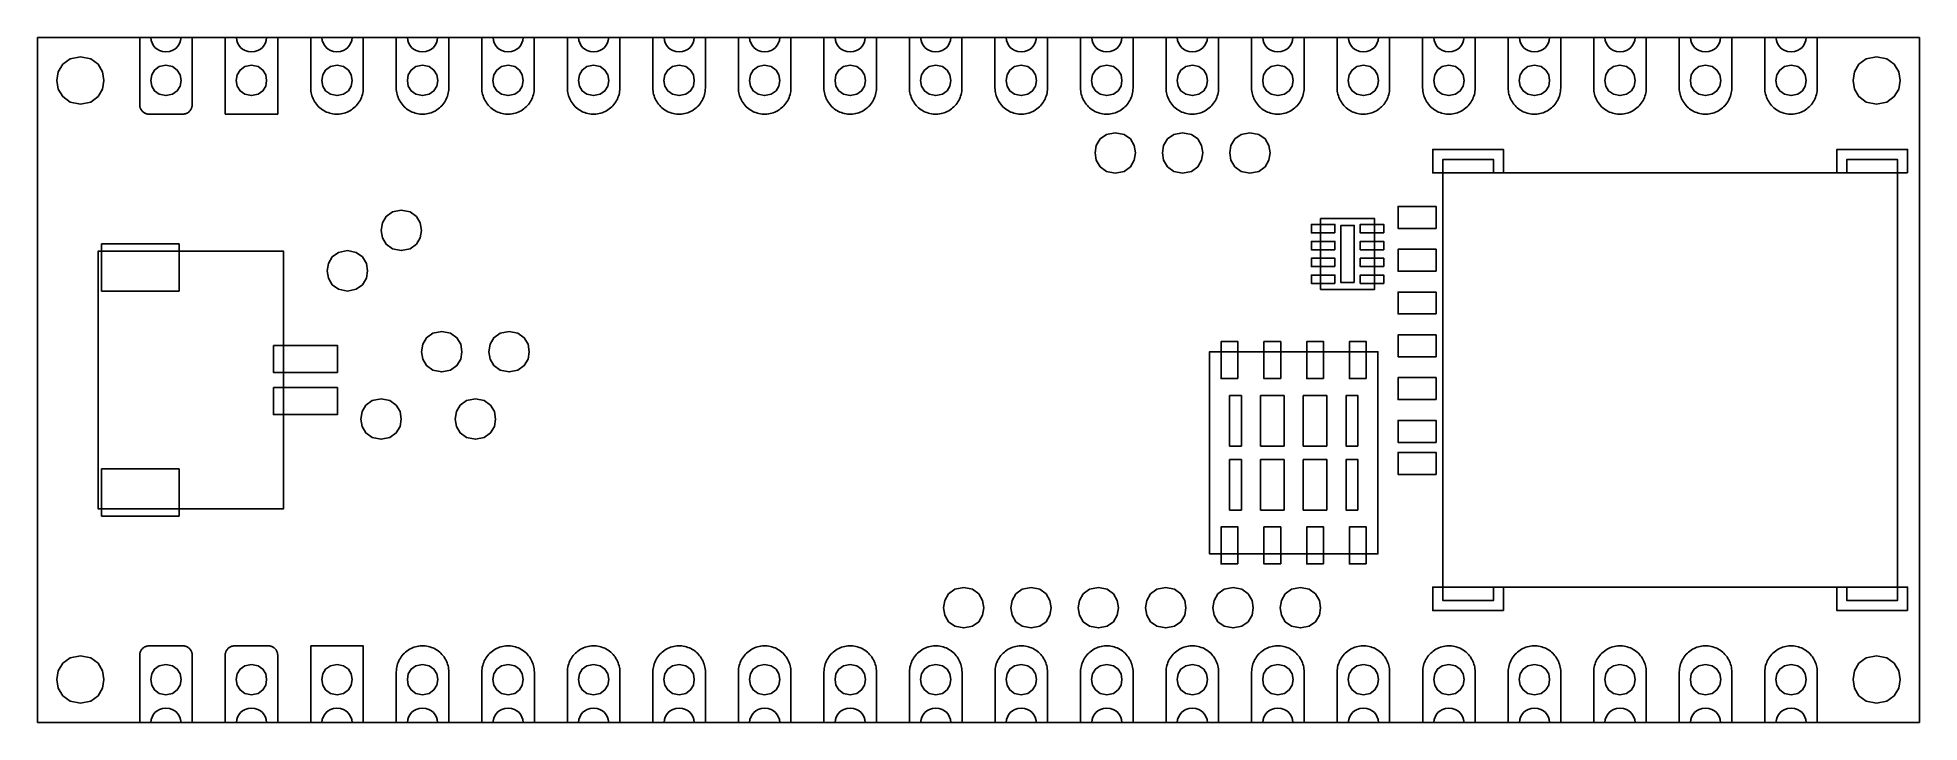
# Model space of a CAD drawing. Extents: x -27.8 to 28, y -10 to 10.3.
import ezdxf

# ---------------------------------------------------------------- set-up
doc = ezdxf.new("R2010")
doc.units = 0
doc.layers.add('LAYER_1', color=7, linetype='CONTINUOUS')

msp = doc.modelspace()

# ---------------------------------------------------------------- linework, layer by layer
at = {"layer": 'LAYER_1'}
for points in [[(-27.8314, -10.0159), (-27.8314, 10.3041), (-27.8314, -10.0159)], [(-27.8314, 10.3041), (28.0487, 10.3041), (-27.8314, 10.3041)], [(-23.5738, 10.3041), (-23.5849, 10.2245), (-23.6088, 10.148), (-23.6454, 10.077), (-23.6948, 10.0138), (-23.7571, 9.9606), (-23.8323, 9.9197), (-23.9204, 9.8935), (-24.0215, 9.8843), (-24.1224, 9.8935), (-24.2104, 9.9197), (-24.2855, 9.9606), (-24.3478, 10.0138), (-24.3972, 10.077), (-24.4338, 10.148), (-24.4577, 10.2245), (-24.4688, 10.3041), (-24.8014, 10.3041), (-24.8014, 8.3141), (-24.8011, 8.2968), (-24.7993, 8.2799), (-24.7969, 8.263), (-24.793, 8.246), (-24.7884, 8.2294), (-24.7828, 8.2132), (-24.776, 8.1977), (-24.7683, 8.1822), (-24.7598, 8.1674), (-24.7503, 8.1529), (-24.7401, 8.1391), (-24.7288, 8.1261), (-24.7168, 8.1137), (-24.7041, 8.1021), (-24.691, 8.0912), (-24.6769, 8.0813), (-24.6625, 8.0721), (-24.6473, 8.064), (-24.6318, 8.0569), (-24.6159, 8.0506), (-24.599, 8.0453), (-24.5824, 8.0411), (-24.5658, 8.0375), (-24.5489, 8.0354), (-24.5213, 8.034), (-23.5216, 8.034), (-23.5043, 8.0347), (-23.4874, 8.0361), (-23.4701, 8.0389), (-23.4535, 8.0425), (-23.4369, 8.0471), (-23.4207, 8.0531), (-23.4048, 8.0594), (-23.3893, 8.0672), (-23.3745, 8.0756), (-23.3604, 8.0852), (-23.3466, 8.0954), (-23.3335, 8.1067), (-23.3212, 8.1187), (-23.3096, 8.1314), (-23.2983, 8.1444), (-23.2884, 8.1585), (-23.2796, 8.173), (-23.2715, 8.1882), (-23.264, 8.2037), (-23.2577, 8.2199), (-23.2524, 8.2361), (-23.2482, 8.2527), (-23.245, 8.2697), (-23.2429, 8.2866), (-23.2415, 8.3141), (-23.2415, 10.3041), (-23.5738, 10.3041)], [(-21.0338, 10.304), (-21.0449, 10.2244), (-21.0688, 10.1479), (-21.1054, 10.0769), (-21.1549, 10.0136), (-21.2172, 9.9604), (-21.2923, 9.9195), (-21.3804, 9.8933), (-21.4815, 9.8841), (-21.5824, 9.8933), (-21.6704, 9.9195), (-21.7455, 9.9604), (-21.8078, 10.0136), (-21.8572, 10.0769), (-21.8938, 10.1479), (-21.9177, 10.2244), (-21.9288, 10.304), (-22.2611, 10.304), (-22.2611, 8.0338), (-20.7011, 8.0338), (-20.7011, 10.304), (-21.0338, 10.304)], [(-18.4938, 10.3041), (-18.5049, 10.2245), (-18.5288, 10.148), (-18.5654, 10.077), (-18.6148, 10.0138), (-18.6771, 9.9606), (-18.7523, 9.9197), (-18.8404, 9.8935), (-18.9415, 9.8843), (-19.0424, 9.8935), (-19.1304, 9.9197), (-19.2055, 9.9606), (-19.2678, 10.0138), (-19.3172, 10.077), (-19.3538, 10.148), (-19.3777, 10.2245), (-19.3888, 10.3041), (-19.7214, 10.3041), (-19.7214, 8.814), (-19.7197, 8.7664), (-19.7155, 8.7187), (-19.7084, 8.6715), (-19.6982, 8.6246), (-19.6848, 8.5787), (-19.6689, 8.5335), (-19.6505, 8.4894), (-19.6294, 8.4464), (-19.6054, 8.4051), (-19.5793, 8.3649), (-19.5504, 8.3268), (-19.519, 8.2905), (-19.4861, 8.2559), (-19.4509, 8.2234), (-19.4135, 8.1935), (-19.3747, 8.1656), (-19.3337, 8.1402), (-19.2918, 8.1173), (-19.2484, 8.0971), (-19.2043, 8.0799), (-19.1588, 8.065), (-19.1118, 8.0531), (-19.0653, 8.0439), (-19.0177, 8.0379), (-18.9697, 8.0347), (-18.9221, 8.0344), (-18.8741, 8.0372), (-18.8272, 8.0425), (-18.7799, 8.0509), (-18.733, 8.0622), (-18.6875, 8.0767), (-18.6427, 8.0936), (-18.5993, 8.113), (-18.5566, 8.1356), (-18.5157, 8.1603), (-18.4768, 8.1875), (-18.4387, 8.2174), (-18.4035, 8.2492), (-18.37, 8.2834), (-18.3386, 8.3194), (-18.3093, 8.3571), (-18.2825, 8.3967), (-18.2578, 8.4379), (-18.2363, 8.4806), (-18.2169, 8.5244), (-18.201, 8.5695), (-18.1869, 8.6154), (-18.1763, 8.6619), (-18.1682, 8.7092), (-18.1636, 8.7568), (-18.1615, 8.814), (-18.1615, 10.3041), (-18.4938, 10.3041)], [(-15.9538, 10.3041), (-15.9649, 10.2245), (-15.9888, 10.148), (-16.0254, 10.077), (-16.0748, 10.0138), (-16.1371, 9.9606), (-16.2123, 9.9197), (-16.3004, 9.8935), (-16.4015, 9.8843), (-16.5024, 9.8935), (-16.5904, 9.9197), (-16.6655, 9.9606), (-16.7278, 10.0138), (-16.7772, 10.077), (-16.8138, 10.148), (-16.8377, 10.2245), (-16.8488, 10.3041), (-17.1814, 10.3041), (-17.1814, 8.814), (-17.1797, 8.7664), (-17.1755, 8.7187), (-17.1684, 8.6715), (-17.1582, 8.6246), (-17.1448, 8.5787), (-17.1289, 8.5335), (-17.1105, 8.4894), (-17.0894, 8.4464), (-17.0654, 8.4051), (-17.0393, 8.3649), (-17.0104, 8.3268), (-16.979, 8.2905), (-16.9461, 8.2559), (-16.9109, 8.2234), (-16.8735, 8.1935), (-16.8347, 8.1656), (-16.7937, 8.1402), (-16.7518, 8.1173), (-16.7084, 8.0971), (-16.6643, 8.0799), (-16.6188, 8.065), (-16.5722, 8.0531), (-16.5253, 8.0439), (-16.4777, 8.0379), (-16.4297, 8.0347), (-16.3821, 8.0344), (-16.3341, 8.0372), (-16.2872, 8.0425), (-16.2399, 8.0509), (-16.193, 8.0622), (-16.1475, 8.0767), (-16.1027, 8.0936), (-16.0593, 8.113), (-16.0166, 8.1356), (-15.9757, 8.1603), (-15.9368, 8.1875), (-15.8987, 8.2174), (-15.8635, 8.2492), (-15.83, 8.2834), (-15.7986, 8.3194), (-15.7693, 8.3571), (-15.7425, 8.3967), (-15.7178, 8.4379), (-15.6963, 8.4806), (-15.6769, 8.5244), (-15.661, 8.5695), (-15.6469, 8.6154), (-15.6363, 8.6619), (-15.6282, 8.7092), (-15.6236, 8.7568), (-15.6215, 8.814), (-15.6215, 10.3041), (-15.9538, 10.3041)], [(-13.4138, 10.3041), (-13.4249, 10.2245), (-13.4488, 10.148), (-13.4854, 10.077), (-13.5348, 10.0138), (-13.5971, 9.9606), (-13.6723, 9.9197), (-13.7604, 9.8935), (-13.8615, 9.8843), (-13.9624, 9.8935), (-14.0504, 9.9197), (-14.1255, 9.9606), (-14.1878, 10.0138), (-14.2372, 10.077), (-14.2738, 10.148), (-14.2977, 10.2245), (-14.3088, 10.3041), (-14.6414, 10.3041), (-14.6414, 8.814), (-14.6397, 8.7664), (-14.6355, 8.7187), (-14.6284, 8.6715), (-14.6182, 8.6246), (-14.6048, 8.5787), (-14.5889, 8.5335), (-14.5705, 8.4894), (-14.5494, 8.4464), (-14.5254, 8.4051), (-14.4993, 8.3649), (-14.4704, 8.3268), (-14.439, 8.2905), (-14.4061, 8.2559), (-14.3709, 8.2234), (-14.3335, 8.1935), (-14.2947, 8.1656), (-14.2537, 8.1402), (-14.2121, 8.1173), (-14.1684, 8.0971), (-14.1243, 8.0799), (-14.0788, 8.065), (-14.0322, 8.0531), (-13.9853, 8.0439), (-13.9377, 8.0379), (-13.8897, 8.0347), (-13.8421, 8.0344), (-13.7941, 8.0372), (-13.7472, 8.0425), (-13.6999, 8.0509), (-13.653, 8.0622), (-13.6075, 8.0767), (-13.5627, 8.0936), (-13.5193, 8.113), (-13.4766, 8.1356), (-13.4357, 8.1603), (-13.3968, 8.1875), (-13.3587, 8.2174), (-13.3235, 8.2492), (-13.29, 8.2834), (-13.2586, 8.3194), (-13.2293, 8.3571), (-13.2025, 8.3967), (-13.1778, 8.4379), (-13.1563, 8.4806), (-13.1372, 8.5244), (-13.121, 8.5695), (-13.1069, 8.6154), (-13.0963, 8.6619), (-13.0885, 8.7092), (-13.0836, 8.7568), (-13.0815, 8.814), (-13.0815, 10.3041), (-13.4138, 10.3041)], [(-10.8738, 10.3041), (-10.8849, 10.2245), (-10.9088, 10.148), (-10.9454, 10.077), (-10.9948, 10.0138), (-11.0571, 9.9606), (-11.1323, 9.9197), (-11.2204, 9.8935), (-11.3215, 9.8843), (-11.4224, 9.8935), (-11.5104, 9.9197), (-11.5855, 9.9606), (-11.6478, 10.0138), (-11.6972, 10.077), (-11.7338, 10.148), (-11.7577, 10.2245), (-11.7688, 10.3041), (-12.1014, 10.3041), (-12.1014, 8.814), (-12.0997, 8.7664), (-12.0955, 8.7187), (-12.0884, 8.6715), (-12.0782, 8.6246), (-12.0651, 8.5787), (-12.0489, 8.5335), (-12.0305, 8.4894), (-12.0094, 8.4464), (-11.9854, 8.4051), (-11.9593, 8.3649), (-11.9304, 8.3268), (-11.899, 8.2905), (-11.8661, 8.2559), (-11.8309, 8.2234), (-11.7935, 8.1935), (-11.7547, 8.1656), (-11.7137, 8.1402), (-11.6721, 8.1173), (-11.6287, 8.0971), (-11.5843, 8.0799), (-11.5388, 8.065), (-11.4922, 8.0531), (-11.4453, 8.0439), (-11.3977, 8.0379), (-11.3497, 8.0347), (-11.3021, 8.0344), (-11.2541, 8.0372), (-11.2072, 8.0425), (-11.1599, 8.0509), (-11.1133, 8.0622), (-11.0675, 8.0767), (-11.0227, 8.0936), (-10.9793, 8.113), (-10.9369, 8.1356), (-10.8957, 8.1603), (-10.8568, 8.1875), (-10.8187, 8.2174), (-10.7835, 8.2492), (-10.75, 8.2834), (-10.7186, 8.3194), (-10.6893, 8.3571), (-10.6625, 8.3967), (-10.6378, 8.4379), (-10.6163, 8.4806), (-10.5972, 8.5244), (-10.581, 8.5695), (-10.5669, 8.6154), (-10.5563, 8.6619), (-10.5485, 8.7092), (-10.5436, 8.7568), (-10.5415, 8.814), (-10.5415, 10.3041), (-10.8738, 10.3041)], [(-8.3338, 10.3041), (-8.3449, 10.2245), (-8.3688, 10.148), (-8.4054, 10.077), (-8.4549, 10.0138), (-8.5172, 9.9606), (-8.5923, 9.9197), (-8.6804, 9.8935), (-8.7815, 9.8843), (-8.8824, 9.8935), (-8.9704, 9.9197), (-9.0455, 9.9606), (-9.1078, 10.0138), (-9.1572, 10.077), (-9.1938, 10.148), (-9.2177, 10.2245), (-9.2288, 10.3041), (-9.5615, 10.3041), (-9.5615, 8.814), (-9.5597, 8.7664), (-9.5555, 8.7187), (-9.5484, 8.6715), (-9.5382, 8.6246), (-9.5248, 8.5787), (-9.5089, 8.5335), (-9.4906, 8.4894), (-9.4694, 8.4464), (-9.4454, 8.4051), (-9.4193, 8.3649), (-9.3904, 8.3268), (-9.359, 8.2905), (-9.3262, 8.2559), (-9.2909, 8.2234), (-9.2535, 8.1935), (-9.2147, 8.1656), (-9.1738, 8.1402), (-9.1318, 8.1173), (-9.0884, 8.0971), (-9.0443, 8.0799), (-8.9988, 8.065), (-8.9519, 8.0531), (-8.9053, 8.0439), (-8.8577, 8.0379), (-8.8097, 8.0347), (-8.7621, 8.0344), (-8.7141, 8.0372), (-8.6672, 8.0425), (-8.6199, 8.0509), (-8.573, 8.0622), (-8.5275, 8.0767), (-8.4827, 8.0936), (-8.4393, 8.113), (-8.3966, 8.1356), (-8.3557, 8.1603), (-8.3169, 8.1875), (-8.2788, 8.2174), (-8.2435, 8.2492), (-8.21, 8.2834), (-8.1786, 8.3194), (-8.1493, 8.3571), (-8.1225, 8.3967), (-8.0978, 8.4379), (-8.0763, 8.4806), (-8.0569, 8.5244), (-8.041, 8.5695), (-8.0269, 8.6154), (-8.0163, 8.6619), (-8.0082, 8.7092), (-8.0036, 8.7568), (-8.0015, 8.814), (-8.0015, 10.3041), (-8.3338, 10.3041)], [(-5.7938, 10.3041), (-5.8049, 10.2245), (-5.8288, 10.148), (-5.8654, 10.077), (-5.9148, 10.0138), (-5.9771, 9.9606), (-6.0523, 9.9197), (-6.1404, 9.8935), (-6.2415, 9.8843), (-6.3424, 9.8935), (-6.4304, 9.9197), (-6.5055, 9.9606), (-6.5678, 10.0138), (-6.6172, 10.077), (-6.6538, 10.148), (-6.6777, 10.2245), (-6.6888, 10.3041), (-7.0214, 10.3041), (-7.0214, 8.814), (-7.0197, 8.7664), (-7.0155, 8.7187), (-7.0084, 8.6715), (-6.9982, 8.6246), (-6.9848, 8.5787), (-6.9689, 8.5335), (-6.9505, 8.4894), (-6.9294, 8.4464), (-6.9054, 8.4051), (-6.8793, 8.3649), (-6.8504, 8.3268), (-6.819, 8.2905), (-6.7861, 8.2559), (-6.7509, 8.2234), (-6.7135, 8.1935), (-6.6747, 8.1656), (-6.6337, 8.1402), (-6.5918, 8.1173), (-6.5484, 8.0971), (-6.5043, 8.0799), (-6.4588, 8.065), (-6.4118, 8.0531), (-6.3653, 8.0439), (-6.3177, 8.0379), (-6.2697, 8.0347), (-6.2221, 8.0344), (-6.1741, 8.0372), (-6.1272, 8.0425), (-6.0799, 8.0509), (-6.033, 8.0622), (-5.9875, 8.0767), (-5.9427, 8.0936), (-5.8993, 8.113), (-5.8566, 8.1356), (-5.8157, 8.1603), (-5.7768, 8.1875), (-5.7387, 8.2174), (-5.7035, 8.2492), (-5.67, 8.2834), (-5.6386, 8.3194), (-5.6093, 8.3571), (-5.5825, 8.3967), (-5.5578, 8.4379), (-5.5363, 8.4806), (-5.5169, 8.5244), (-5.501, 8.5695), (-5.4869, 8.6154), (-5.4763, 8.6619), (-5.4682, 8.7092), (-5.4636, 8.7568), (-5.4615, 8.814), (-5.4615, 10.3041), (-5.7938, 10.3041)], [(-3.2538, 10.3041), (-3.2649, 10.2245), (-3.2888, 10.148), (-3.3254, 10.077), (-3.3748, 10.0138), (-3.4371, 9.9606), (-3.5123, 9.9197), (-3.6004, 9.8935), (-3.7015, 9.8843), (-3.8024, 9.8935), (-3.8904, 9.9197), (-3.9655, 9.9606), (-4.0278, 10.0138), (-4.0772, 10.077), (-4.1138, 10.148), (-4.1377, 10.2245), (-4.1488, 10.3041), (-4.4814, 10.3041), (-4.4814, 8.814), (-4.4797, 8.7664), (-4.4755, 8.7187), (-4.4684, 8.6715), (-4.4582, 8.6246), (-4.4448, 8.5787), (-4.4289, 8.5335), (-4.4105, 8.4894), (-4.3894, 8.4464), (-4.3654, 8.4051), (-4.3393, 8.3649), (-4.3104, 8.3268), (-4.279, 8.2905), (-4.2461, 8.2559), (-4.2109, 8.2234), (-4.1735, 8.1935), (-4.1347, 8.1656), (-4.0937, 8.1402), (-4.0518, 8.1173), (-4.0084, 8.0971), (-3.9643, 8.0799), (-3.9188, 8.065), (-3.8718, 8.0531), (-3.8253, 8.0439), (-3.7777, 8.0379), (-3.7297, 8.0347), (-3.6821, 8.0344), (-3.6341, 8.0372), (-3.5872, 8.0425), (-3.5399, 8.0509), (-3.493, 8.0622), (-3.4475, 8.0767), (-3.4027, 8.0936), (-3.3593, 8.113), (-3.3166, 8.1356), (-3.2757, 8.1603), (-3.2368, 8.1875), (-3.1987, 8.2174), (-3.1635, 8.2492), (-3.13, 8.2834), (-3.0986, 8.3194), (-3.0693, 8.3571), (-3.0425, 8.3967), (-3.0178, 8.4379), (-2.9963, 8.4806), (-2.9769, 8.5244), (-2.961, 8.5695), (-2.9469, 8.6154), (-2.9363, 8.6619), (-2.9282, 8.7092), (-2.9236, 8.7568), (-2.9215, 8.814), (-2.9215, 10.3041), (-3.2538, 10.3041)], [(-0.7138, 10.3041), (-0.7249, 10.2245), (-0.7488, 10.148), (-0.7854, 10.077), (-0.8348, 10.0138), (-0.8971, 9.9606), (-0.9723, 9.9197), (-1.0604, 9.8935), (-1.1615, 9.8843), (-1.2624, 9.8935), (-1.3504, 9.9197), (-1.4255, 9.9606), (-1.4878, 10.0138), (-1.5372, 10.077), (-1.5738, 10.148), (-1.5977, 10.2245), (-1.6088, 10.3041), (-1.9414, 10.3041), (-1.9414, 8.814), (-1.9397, 8.7664), (-1.9355, 8.7187), (-1.9284, 8.6715), (-1.9182, 8.6246), (-1.9048, 8.5787), (-1.8889, 8.5335), (-1.8705, 8.4894), (-1.8494, 8.4464), (-1.8254, 8.4051), (-1.7993, 8.3649), (-1.7704, 8.3268), (-1.739, 8.2905), (-1.7061, 8.2559), (-1.6709, 8.2234), (-1.6335, 8.1935), (-1.5947, 8.1656), (-1.5537, 8.1402), (-1.5121, 8.1173), (-1.4684, 8.0971), (-1.4243, 8.0799), (-1.3788, 8.065), (-1.3322, 8.0531), (-1.2853, 8.0439), (-1.2377, 8.0379), (-1.1897, 8.0347), (-1.1421, 8.0344), (-1.0941, 8.0372), (-1.0472, 8.0425), (-0.9999, 8.0509), (-0.953, 8.0622), (-0.9075, 8.0767), (-0.8627, 8.0936), (-0.8193, 8.113), (-0.7766, 8.1356), (-0.7357, 8.1603), (-0.6968, 8.1875), (-0.6587, 8.2174), (-0.6235, 8.2492), (-0.59, 8.2834), (-0.5586, 8.3194), (-0.5293, 8.3571), (-0.5025, 8.3967), (-0.4778, 8.4379), (-0.4563, 8.4806), (-0.4369, 8.5244), (-0.421, 8.5695), (-0.4069, 8.6154), (-0.3963, 8.6619), (-0.3882, 8.7092), (-0.3836, 8.7568), (-0.3815, 8.814), (-0.3815, 10.3041), (-0.7138, 10.3041)], [(1.8262, 10.3041), (1.8151, 10.2245), (1.7912, 10.148), (1.7546, 10.077), (1.7052, 10.0138), (1.6429, 9.9606), (1.5677, 9.9197), (1.4796, 9.8935), (1.3785, 9.8843), (1.2776, 9.8935), (1.1896, 9.9197), (1.1145, 9.9606), (1.0522, 10.0138), (1.0028, 10.077), (0.9662, 10.148), (0.9423, 10.2245), (0.9312, 10.3041), (0.5986, 10.3041), (0.5986, 8.814), (0.6003, 8.7664), (0.6045, 8.7187), (0.6116, 8.6715), (0.6218, 8.6246), (0.6349, 8.5787), (0.6511, 8.5335), (0.6695, 8.4894), (0.6906, 8.4464), (0.7146, 8.4051), (0.7407, 8.3649), (0.7696, 8.3268), (0.801, 8.2905), (0.8339, 8.2559), (0.8691, 8.2234), (0.9065, 8.1935), (0.9453, 8.1656), (0.9863, 8.1402), (1.0279, 8.1173), (1.0713, 8.0971), (1.1157, 8.0799), (1.1612, 8.065), (1.2078, 8.0531), (1.2547, 8.0439), (1.3023, 8.0379), (1.3503, 8.0347), (1.3979, 8.0344), (1.4459, 8.0372), (1.4928, 8.0425), (1.5401, 8.0509), (1.587, 8.0622), (1.6325, 8.0767), (1.6773, 8.0936), (1.7207, 8.113), (1.7634, 8.1356), (1.8043, 8.1603), (1.8432, 8.1875), (1.8813, 8.2174), (1.9165, 8.2492), (1.95, 8.2834), (1.9814, 8.3194), (2.0107, 8.3571), (2.0375, 8.3967), (2.0622, 8.4379), (2.0837, 8.4806), (2.1028, 8.5244), (2.119, 8.5695), (2.1331, 8.6154), (2.1437, 8.6619), (2.1515, 8.7092), (2.1564, 8.7568), (2.1585, 8.814), (2.1585, 10.3041), (1.8262, 10.3041)], [(4.3662, 10.3041), (4.3551, 10.2245), (4.3312, 10.148), (4.2946, 10.077), (4.2451, 10.0138), (4.1828, 9.9606), (4.1077, 9.9197), (4.0196, 9.8935), (3.9185, 9.8843), (3.8176, 9.8935), (3.7296, 9.9197), (3.6545, 9.9606), (3.5922, 10.0138), (3.5428, 10.077), (3.5062, 10.148), (3.4823, 10.2245), (3.4712, 10.3041), (3.1385, 10.3041), (3.1385, 8.814), (3.1403, 8.7664), (3.1445, 8.7187), (3.1516, 8.6715), (3.1618, 8.6246), (3.1752, 8.5787), (3.1911, 8.5335), (3.2094, 8.4894), (3.2306, 8.4464), (3.2546, 8.4051), (3.2807, 8.3649), (3.3096, 8.3268), (3.341, 8.2905), (3.3738, 8.2559), (3.4091, 8.2234), (3.4465, 8.1935), (3.4853, 8.1656), (3.5262, 8.1402), (3.5682, 8.1173), (3.6116, 8.0971), (3.6557, 8.0799), (3.7012, 8.065), (3.7481, 8.0531), (3.7947, 8.0439), (3.8423, 8.0379), (3.8903, 8.0347), (3.9379, 8.0344), (3.9859, 8.0372), (4.0328, 8.0425), (4.0801, 8.0509), (4.127, 8.0622), (4.1725, 8.0767), (4.2173, 8.0936), (4.2607, 8.113), (4.3034, 8.1356), (4.3443, 8.1603), (4.3831, 8.1875), (4.4212, 8.2174), (4.4565, 8.2492), (4.49, 8.2834), (4.5214, 8.3194), (4.5507, 8.3571), (4.5775, 8.3967), (4.6022, 8.4379), (4.6237, 8.4806), (4.6431, 8.5244), (4.659, 8.5695), (4.6731, 8.6154), (4.6837, 8.6619), (4.6918, 8.7092), (4.6964, 8.7568), (4.6985, 8.814), (4.6985, 10.3041), (4.3662, 10.3041)], [(6.9062, 10.3041), (6.8951, 10.2245), (6.8712, 10.148), (6.8346, 10.077), (6.7852, 10.0138), (6.7229, 9.9606), (6.6477, 9.9197), (6.5596, 9.8935), (6.4585, 9.8843), (6.3576, 9.8935), (6.2696, 9.9197), (6.1945, 9.9606), (6.1322, 10.0138), (6.0828, 10.077), (6.0462, 10.148), (6.0223, 10.2245), (6.0112, 10.3041), (5.6786, 10.3041), (5.6786, 8.814), (5.6803, 8.7664), (5.6845, 8.7187), (5.6916, 8.6715), (5.7018, 8.6246), (5.7152, 8.5787), (5.7311, 8.5335), (5.7495, 8.4894), (5.7706, 8.4464), (5.7946, 8.4051), (5.8207, 8.3649), (5.8496, 8.3268), (5.881, 8.2905), (5.9139, 8.2559), (5.9491, 8.2234), (5.9865, 8.1935), (6.0253, 8.1656), (6.0663, 8.1402), (6.1082, 8.1173), (6.1516, 8.0971), (6.1957, 8.0799), (6.2412, 8.065), (6.2882, 8.0531), (6.3347, 8.0439), (6.3823, 8.0379), (6.4303, 8.0347), (6.4779, 8.0344), (6.5259, 8.0372), (6.5728, 8.0425), (6.6201, 8.0509), (6.667, 8.0622), (6.7125, 8.0767), (6.7573, 8.0936), (6.8007, 8.113), (6.8434, 8.1356), (6.8843, 8.1603), (6.9232, 8.1875), (6.9613, 8.2174), (6.9965, 8.2492), (7.03, 8.2834), (7.0614, 8.3194), (7.0907, 8.3571), (7.1175, 8.3967), (7.1422, 8.4379), (7.1637, 8.4806), (7.1831, 8.5244), (7.199, 8.5695), (7.2131, 8.6154), (7.2237, 8.6619), (7.2318, 8.7092), (7.2364, 8.7568), (7.2385, 8.814), (7.2385, 10.3041), (6.9062, 10.3041)], [(9.4462, 10.3041), (9.4351, 10.2245), (9.4112, 10.148), (9.3746, 10.077), (9.3252, 10.0138), (9.2629, 9.9606), (9.1877, 9.9197), (9.0996, 9.8935), (8.9985, 9.8843), (8.8976, 9.8935), (8.8096, 9.9197), (8.7345, 9.9606), (8.6722, 10.0138), (8.6228, 10.077), (8.5862, 10.148), (8.5623, 10.2245), (8.5512, 10.3041), (8.2186, 10.3041), (8.2186, 8.814), (8.2203, 8.7664), (8.2245, 8.7187), (8.2316, 8.6715), (8.2418, 8.6246), (8.2552, 8.5787), (8.2711, 8.5335), (8.2895, 8.4894), (8.3106, 8.4464), (8.3346, 8.4051), (8.3607, 8.3649), (8.3896, 8.3268), (8.421, 8.2905), (8.4539, 8.2559), (8.4891, 8.2234), (8.5265, 8.1935), (8.5653, 8.1656), (8.6063, 8.1402), (8.6482, 8.1173), (8.6916, 8.0971), (8.7357, 8.0799), (8.7812, 8.065), (8.8282, 8.0531), (8.8747, 8.0439), (8.9223, 8.0379), (8.9703, 8.0347), (9.0179, 8.0344), (9.0659, 8.0372), (9.1128, 8.0425), (9.1601, 8.0509), (9.207, 8.0622), (9.2525, 8.0767), (9.2973, 8.0936), (9.3407, 8.113), (9.3834, 8.1356), (9.4243, 8.1603), (9.4632, 8.1875), (9.5013, 8.2174), (9.5365, 8.2492), (9.57, 8.2834), (9.6014, 8.3194), (9.6307, 8.3571), (9.6575, 8.3967), (9.6822, 8.4379), (9.7037, 8.4806), (9.7231, 8.5244), (9.739, 8.5695), (9.7531, 8.6154), (9.7637, 8.6619), (9.7718, 8.7092), (9.7764, 8.7568), (9.7785, 8.814), (9.7785, 10.3041), (9.4462, 10.3041)], [(11.9862, 10.3041), (11.9751, 10.2245), (11.9512, 10.148), (11.9146, 10.077), (11.8652, 10.0138), (11.8029, 9.9606), (11.7277, 9.9197), (11.6396, 9.8935), (11.5385, 9.8843), (11.4376, 9.8935), (11.3496, 9.9197), (11.2745, 9.9606), (11.2122, 10.0138), (11.1628, 10.077), (11.1262, 10.148), (11.1023, 10.2245), (11.0912, 10.3041), (10.7586, 10.3041), (10.7586, 8.814), (10.7603, 8.7664), (10.7645, 8.7187), (10.7716, 8.6715), (10.7818, 8.6246), (10.7952, 8.5787), (10.8111, 8.5335), (10.8295, 8.4894), (10.8506, 8.4464), (10.8746, 8.4051), (10.9007, 8.3649), (10.9296, 8.3268), (10.961, 8.2905), (10.9939, 8.2559), (11.0291, 8.2234), (11.0665, 8.1935), (11.1053, 8.1656), (11.1463, 8.1402), (11.1879, 8.1173), (11.2316, 8.0971), (11.2757, 8.0799), (11.3212, 8.065), (11.3678, 8.0531), (11.4147, 8.0439), (11.4623, 8.0379), (11.5103, 8.0347), (11.5579, 8.0344), (11.6059, 8.0372), (11.6528, 8.0425), (11.7001, 8.0509), (11.747, 8.0622), (11.7925, 8.0767), (11.8373, 8.0936), (11.8807, 8.113), (11.9234, 8.1356), (11.9643, 8.1603), (12.0032, 8.1875), (12.0413, 8.2174), (12.0765, 8.2492), (12.11, 8.2834), (12.1414, 8.3194), (12.1707, 8.3571), (12.1975, 8.3967), (12.2222, 8.4379), (12.2437, 8.4806), (12.2631, 8.5244), (12.279, 8.5695), (12.2931, 8.6154), (12.3037, 8.6619), (12.3118, 8.7092), (12.3164, 8.7568), (12.3185, 8.814), (12.3185, 10.3041), (11.9862, 10.3041)], [(14.5262, 10.3041), (14.5151, 10.2245), (14.4912, 10.148), (14.4546, 10.077), (14.4052, 10.0138), (14.3429, 9.9606), (14.2677, 9.9197), (14.1796, 9.8935), (14.0785, 9.8843), (13.9776, 9.8935), (13.8896, 9.9197), (13.8145, 9.9606), (13.7522, 10.0138), (13.7028, 10.077), (13.6662, 10.148), (13.6423, 10.2245), (13.6312, 10.3041), (13.2986, 10.3041), (13.2986, 8.814), (13.3003, 8.7664), (13.3045, 8.7187), (13.3116, 8.6715), (13.3218, 8.6246), (13.3349, 8.5787), (13.3511, 8.5335), (13.3695, 8.4894), (13.3906, 8.4464), (13.4146, 8.4051), (13.4407, 8.3649), (13.4696, 8.3268), (13.501, 8.2905), (13.5339, 8.2559), (13.5691, 8.2234), (13.6065, 8.1935), (13.6453, 8.1656), (13.6863, 8.1402), (13.7279, 8.1173), (13.7713, 8.0971), (13.8157, 8.0799), (13.8612, 8.065), (13.9078, 8.0531), (13.9547, 8.0439), (14.0023, 8.0379), (14.0503, 8.0347), (14.0979, 8.0344), (14.1459, 8.0372), (14.1928, 8.0425), (14.2401, 8.0509), (14.287, 8.0622), (14.3325, 8.0767), (14.3773, 8.0936), (14.4207, 8.113), (14.4634, 8.1356), (14.5043, 8.1603), (14.5432, 8.1875), (14.5813, 8.2174), (14.6165, 8.2492), (14.65, 8.2834), (14.6814, 8.3194), (14.7107, 8.3571), (14.7375, 8.3967), (14.7622, 8.4379), (14.7837, 8.4806), (14.8028, 8.5244), (14.819, 8.5695), (14.8331, 8.6154), (14.8437, 8.6619), (14.8515, 8.7092), (14.8564, 8.7568), (14.8585, 8.814), (14.8585, 10.3041), (14.5262, 10.3041)], [(17.0662, 10.3041), (17.0551, 10.2245), (17.0312, 10.148), (16.9946, 10.077), (16.9451, 10.0138), (16.8828, 9.9606), (16.8077, 9.9197), (16.7196, 9.8935), (16.6185, 9.8843), (16.5176, 9.8935), (16.4296, 9.9197), (16.3545, 9.9606), (16.2922, 10.0138), (16.2428, 10.077), (16.2062, 10.148), (16.1823, 10.2245), (16.1712, 10.3041), (15.8385, 10.3041), (15.8385, 8.814), (15.8403, 8.7664), (15.8445, 8.7187), (15.8516, 8.6715), (15.8618, 8.6246), (15.8752, 8.5787), (15.8911, 8.5335), (15.9094, 8.4894), (15.9306, 8.4464), (15.9546, 8.4051), (15.9807, 8.3649), (16.0096, 8.3268), (16.041, 8.2905), (16.0738, 8.2559), (16.1091, 8.2234), (16.1465, 8.1935), (16.1853, 8.1656), (16.2262, 8.1402), (16.2682, 8.1173), (16.3116, 8.0971), (16.3557, 8.0799), (16.4012, 8.065), (16.4481, 8.0531), (16.4947, 8.0439), (16.5423, 8.0379), (16.5903, 8.0347), (16.6379, 8.0344), (16.6859, 8.0372), (16.7328, 8.0425), (16.7801, 8.0509), (16.827, 8.0622), (16.8725, 8.0767), (16.9173, 8.0936), (16.9607, 8.113), (17.0034, 8.1356), (17.0443, 8.1603), (17.0831, 8.1875), (17.1212, 8.2174), (17.1565, 8.2492), (17.19, 8.2834), (17.2214, 8.3194), (17.2507, 8.3571), (17.2775, 8.3967), (17.3022, 8.4379), (17.3237, 8.4806), (17.3431, 8.5244), (17.359, 8.5695), (17.3731, 8.6154), (17.3837, 8.6619), (17.3918, 8.7092), (17.3964, 8.7568), (17.3985, 8.814), (17.3985, 10.3041), (17.0662, 10.3041)], [(19.6062, 10.3041), (19.5951, 10.2245), (19.5712, 10.148), (19.5346, 10.077), (19.4852, 10.0138), (19.4229, 9.9606), (19.3477, 9.9197), (19.2596, 9.8935), (19.1585, 9.8843), (19.0576, 9.8935), (18.9696, 9.9197), (18.8945, 9.9606), (18.8322, 10.0138), (18.7828, 10.077), (18.7462, 10.148), (18.7223, 10.2245), (18.7112, 10.3041), (18.3786, 10.3041), (18.3786, 8.814), (18.3803, 8.7664), (18.3845, 8.7187), (18.3916, 8.6715), (18.4018, 8.6246), (18.4152, 8.5787), (18.4311, 8.5335), (18.4495, 8.4894), (18.4706, 8.4464), (18.4946, 8.4051), (18.5207, 8.3649), (18.5496, 8.3268), (18.581, 8.2905), (18.6139, 8.2559), (18.6491, 8.2234), (18.6865, 8.1935), (18.7253, 8.1656), (18.7663, 8.1402), (18.8082, 8.1173), (18.8516, 8.0971), (18.8957, 8.0799), (18.9412, 8.065), (18.9882, 8.0531), (19.0347, 8.0439), (19.0823, 8.0379), (19.1303, 8.0347), (19.1779, 8.0344), (19.2259, 8.0372), (19.2728, 8.0425), (19.3201, 8.0509), (19.367, 8.0622), (19.4125, 8.0767), (19.4573, 8.0936), (19.5007, 8.113), (19.5434, 8.1356), (19.5843, 8.1603), (19.6232, 8.1875), (19.6613, 8.2174), (19.6965, 8.2492), (19.73, 8.2834), (19.7614, 8.3194), (19.7907, 8.3571), (19.8175, 8.3967), (19.8422, 8.4379), (19.8637, 8.4806), (19.8831, 8.5244), (19.899, 8.5695), (19.9131, 8.6154), (19.9237, 8.6619), (19.9318, 8.7092), (19.9364, 8.7568), (19.9385, 8.814), (19.9385, 10.3041), (19.6062, 10.3041)], [(22.1462, 10.3041), (22.1351, 10.2245), (22.1112, 10.148), (22.0746, 10.077), (22.0252, 10.0138), (21.9629, 9.9606), (21.8877, 9.9197), (21.7996, 9.8935), (21.6985, 9.8843), (21.5976, 9.8935), (21.5096, 9.9197), (21.4345, 9.9606), (21.3722, 10.0138), (21.3228, 10.077), (21.2862, 10.148), (21.2623, 10.2245), (21.2512, 10.3041), (20.9186, 10.3041), (20.9186, 8.814), (20.9203, 8.7664), (20.9245, 8.7187), (20.9316, 8.6715), (20.9418, 8.6246), (20.9552, 8.5787), (20.9711, 8.5335), (20.9895, 8.4894), (21.0106, 8.4464), (21.0346, 8.4051), (21.0607, 8.3649), (21.0896, 8.3268), (21.121, 8.2905), (21.1539, 8.2559), (21.1891, 8.2234), (21.2265, 8.1935), (21.2653, 8.1656), (21.3063, 8.1402), (21.3482, 8.1173), (21.3916, 8.0971), (21.4357, 8.0799), (21.4812, 8.065), (21.5282, 8.0531), (21.5747, 8.0439), (21.6223, 8.0379), (21.6703, 8.0347), (21.7179, 8.0344), (21.7659, 8.0372), (21.8128, 8.0425), (21.8601, 8.0509), (21.907, 8.0622), (21.9525, 8.0767), (21.9973, 8.0936), (22.0407, 8.113), (22.0834, 8.1356), (22.1243, 8.1603), (22.1632, 8.1875), (22.2013, 8.2174), (22.2365, 8.2492), (22.27, 8.2834), (22.3014, 8.3194), (22.3307, 8.3571), (22.3575, 8.3967), (22.3822, 8.4379), (22.4037, 8.4806), (22.4231, 8.5244), (22.439, 8.5695), (22.4531, 8.6154), (22.4637, 8.6619), (22.4718, 8.7092), (22.4764, 8.7568), (22.4785, 8.814), (22.4785, 10.3041), (22.1462, 10.3041)], [(24.6862, 10.3041), (24.6751, 10.2245), (24.6512, 10.148), (24.6146, 10.077), (24.5652, 10.0138), (24.5029, 9.9606), (24.4277, 9.9197), (24.3396, 9.8935), (24.2385, 9.8843), (24.1376, 9.8935), (24.0496, 9.9197), (23.9745, 9.9606), (23.9122, 10.0138), (23.8628, 10.077), (23.8262, 10.148), (23.8023, 10.2245), (23.7912, 10.3041), (23.4586, 10.3041), (23.4586, 8.814), (23.4603, 8.7664), (23.4645, 8.7187), (23.4716, 8.6715), (23.4818, 8.6246), (23.4952, 8.5787), (23.5111, 8.5335), (23.5295, 8.4894), (23.5506, 8.4464), (23.5746, 8.4051), (23.6007, 8.3649), (23.6296, 8.3268), (23.661, 8.2905), (23.6939, 8.2559), (23.7291, 8.2234), (23.7665, 8.1935), (23.8053, 8.1656), (23.8463, 8.1402), (23.8882, 8.1173), (23.9316, 8.0971), (23.9757, 8.0799), (24.0212, 8.065), (24.0678, 8.0531), (24.1147, 8.0439), (24.1623, 8.0379), (24.2103, 8.0347), (24.2579, 8.0344), (24.3059, 8.0372), (24.3528, 8.0425), (24.4001, 8.0509), (24.447, 8.0622), (24.4925, 8.0767), (24.5373, 8.0936), (24.5807, 8.113), (24.6234, 8.1356), (24.6643, 8.1603), (24.7032, 8.1875), (24.7413, 8.2174), (24.7765, 8.2492), (24.81, 8.2834), (24.8414, 8.3194), (24.8707, 8.3571), (24.8975, 8.3967), (24.9222, 8.4379), (24.9437, 8.4806), (24.9631, 8.5244), (24.979, 8.5695), (24.9931, 8.6154), (25.0037, 8.6619), (25.0118, 8.7092), (25.0164, 8.7568), (25.0185, 8.814), (25.0185, 10.3041), (24.6862, 10.3041)], [(28.0487, 10.3041), (28.0487, -10.0159), (28.0487, 10.3041)], [(-26.5614, 9.7341), (-26.8677, 9.674), (-27.0864, 9.5154), (-27.2177, 9.2912), (-27.2615, 9.0342), (-27.2177, 8.7772), (-27.0864, 8.553), (-26.8677, 8.3944), (-26.5614, 8.3343), (-26.2551, 8.3944), (-26.0363, 8.553), (-25.905, 8.7772), (-25.8613, 9.0342), (-25.905, 9.2912), (-26.0363, 9.5154), (-26.2551, 9.674), (-26.5614, 9.7341)], [(-26.5614, 9.7341), (-26.8677, 9.674), (-27.0864, 9.5154), (-27.2177, 9.2912), (-27.2615, 9.0342), (-27.2177, 8.7772), (-27.0864, 8.553), (-26.8677, 8.3944), (-26.5614, 8.3343), (-26.2551, 8.3944), (-26.0363, 8.553), (-25.905, 8.7772), (-25.8613, 9.0342), (-25.905, 9.2912), (-26.0363, 9.5154), (-26.2551, 9.674), (-26.5614, 9.7341)], [(26.7787, 9.7341), (26.4724, 9.674), (26.2536, 9.5154), (26.1223, 9.2912), (26.0786, 9.0342), (26.1223, 8.7772), (26.2536, 8.553), (26.4724, 8.3944), (26.7787, 8.3343), (27.085, 8.3944), (27.3037, 8.553), (27.435, 8.7772), (27.4788, 9.0342), (27.435, 9.2912), (27.3037, 9.5154), (27.085, 9.674), (26.7787, 9.7341)], [(26.7787, 9.7341), (26.4724, 9.674), (26.2536, 9.5154), (26.1223, 9.2912), (26.0786, 9.0342), (26.1223, 8.7772), (26.2536, 8.553), (26.4724, 8.3944), (26.7787, 8.3343), (27.085, 8.3944), (27.3037, 8.553), (27.435, 8.7772), (27.4788, 9.0342), (27.435, 9.2912), (27.3037, 9.5154), (27.085, 9.674), (26.7787, 9.7341)], [(-24.0214, 9.4841), (-24.2183, 9.4454), (-24.3589, 9.3435), (-24.4433, 9.1994), (-24.4714, 9.0342), (-24.4433, 8.8689), (-24.3589, 8.7248), (-24.2183, 8.6229), (-24.0214, 8.5842), (-23.8245, 8.6229), (-23.6838, 8.7248), (-23.5995, 8.8689), (-23.5713, 9.0342), (-23.5995, 9.1994), (-23.6838, 9.3435), (-23.8245, 9.4454), (-24.0214, 9.4841)], [(-21.4814, 9.4841), (-21.6783, 9.4454), (-21.8189, 9.3435), (-21.9033, 9.1994), (-21.9314, 9.0342), (-21.9033, 8.8689), (-21.8189, 8.7248), (-21.6783, 8.6229), (-21.4814, 8.5842), (-21.2845, 8.6229), (-21.1438, 8.7248), (-21.0595, 8.8689), (-21.0313, 9.0342), (-21.0595, 9.1994), (-21.1438, 9.3435), (-21.2845, 9.4454), (-21.4814, 9.4841)], [(-18.9414, 9.4841), (-19.1383, 9.4454), (-19.2789, 9.3435), (-19.3633, 9.1994), (-19.3914, 9.0342), (-19.3633, 8.8689), (-19.2789, 8.7248), (-19.1383, 8.6229), (-18.9414, 8.5842), (-18.7445, 8.6229), (-18.6038, 8.7248), (-18.5195, 8.8689), (-18.4913, 9.0342), (-18.5195, 9.1994), (-18.6038, 9.3435), (-18.7445, 9.4454), (-18.9414, 9.4841)], [(-16.4014, 9.4841), (-16.5983, 9.4454), (-16.7389, 9.3435), (-16.8233, 9.1994), (-16.8514, 9.0342), (-16.8233, 8.8689), (-16.7389, 8.7248), (-16.5983, 8.6229), (-16.4014, 8.5842), (-16.2045, 8.6229), (-16.0638, 8.7248), (-15.9795, 8.8689), (-15.9513, 9.0342), (-15.9795, 9.1994), (-16.0638, 9.3435), (-16.2045, 9.4454), (-16.4014, 9.4841)], [(-13.8614, 9.4841), (-14.0583, 9.4454), (-14.1989, 9.3435), (-14.2833, 9.1994), (-14.3114, 9.0342), (-14.2833, 8.8689), (-14.1989, 8.7248), (-14.0583, 8.6229), (-13.8614, 8.5842), (-13.6645, 8.6229), (-13.5238, 8.7248), (-13.4395, 8.8689), (-13.4113, 9.0342), (-13.4395, 9.1994), (-13.5238, 9.3435), (-13.6645, 9.4454), (-13.8614, 9.4841)], [(-11.3214, 9.4841), (-11.5183, 9.4454), (-11.6589, 9.3435), (-11.7433, 9.1994), (-11.7714, 9.0342), (-11.7433, 8.8689), (-11.6589, 8.7248), (-11.5183, 8.6229), (-11.3214, 8.5842), (-11.1245, 8.6229), (-10.9838, 8.7248), (-10.8995, 8.8689), (-10.8713, 9.0342), (-10.8995, 9.1994), (-10.9838, 9.3435), (-11.1245, 9.4454), (-11.3214, 9.4841)], [(-8.7814, 9.4841), (-8.9783, 9.4454), (-9.1189, 9.3435), (-9.2033, 9.1994), (-9.2314, 9.0342), (-9.2033, 8.8689), (-9.1189, 8.7248), (-8.9783, 8.6229), (-8.7814, 8.5842), (-8.5845, 8.6229), (-8.4438, 8.7248), (-8.3595, 8.8689), (-8.3313, 9.0342), (-8.3595, 9.1994), (-8.4438, 9.3435), (-8.5845, 9.4454), (-8.7814, 9.4841)], [(-6.2414, 9.4841), (-6.4383, 9.4454), (-6.5789, 9.3435), (-6.6633, 9.1994), (-6.6914, 9.0342), (-6.6633, 8.8689), (-6.5789, 8.7248), (-6.4383, 8.6229), (-6.2414, 8.5842), (-6.0445, 8.6229), (-5.9038, 8.7248), (-5.8195, 8.8689), (-5.7913, 9.0342), (-5.8195, 9.1994), (-5.9038, 9.3435), (-6.0445, 9.4454), (-6.2414, 9.4841)], [(-3.7014, 9.4841), (-3.8983, 9.4454), (-4.0389, 9.3435), (-4.1233, 9.1994), (-4.1514, 9.0342), (-4.1233, 8.8689), (-4.0389, 8.7248), (-3.8983, 8.6229), (-3.7014, 8.5842), (-3.5045, 8.6229), (-3.3638, 8.7248), (-3.2795, 8.8689), (-3.2513, 9.0342), (-3.2795, 9.1994), (-3.3638, 9.3435), (-3.5045, 9.4454), (-3.7014, 9.4841)], [(-1.1614, 9.4841), (-1.3583, 9.4454), (-1.4989, 9.3435), (-1.5833, 9.1994), (-1.6114, 9.0342), (-1.5833, 8.8689), (-1.4989, 8.7248), (-1.3583, 8.6229), (-1.1614, 8.5842), (-0.9645, 8.6229), (-0.8238, 8.7248), (-0.7395, 8.8689), (-0.7113, 9.0342), (-0.7395, 9.1994), (-0.8238, 9.3435), (-0.9645, 9.4454), (-1.1614, 9.4841)], [(1.3787, 9.4841), (1.1818, 9.4454), (1.0411, 9.3435), (0.9568, 9.1994), (0.9286, 9.0342), (0.9568, 8.8689), (1.0411, 8.7248), (1.1818, 8.6229), (1.3787, 8.5842), (1.5756, 8.6229), (1.7162, 8.7248), (1.8006, 8.8689), (1.8287, 9.0342), (1.8006, 9.1994), (1.7162, 9.3435), (1.5756, 9.4454), (1.3787, 9.4841)], [(3.9187, 9.4841), (3.7218, 9.4454), (3.5811, 9.3435), (3.4968, 9.1994), (3.4686, 9.0342), (3.4968, 8.8689), (3.5811, 8.7248), (3.7218, 8.6229), (3.9187, 8.5842), (4.1156, 8.6229), (4.2562, 8.7248), (4.3406, 8.8689), (4.3687, 9.0342), (4.3406, 9.1994), (4.2562, 9.3435), (4.1156, 9.4454), (3.9187, 9.4841)], [(6.4587, 9.4841), (6.2618, 9.4454), (6.1211, 9.3435), (6.0368, 9.1994), (6.0086, 9.0342), (6.0368, 8.8689), (6.1211, 8.7248), (6.2618, 8.6229), (6.4587, 8.5842), (6.6556, 8.6229), (6.7962, 8.7248), (6.8806, 8.8689), (6.9087, 9.0342), (6.8806, 9.1994), (6.7962, 9.3435), (6.6556, 9.4454), (6.4587, 9.4841)], [(8.9987, 9.4841), (8.8018, 9.4454), (8.6611, 9.3435), (8.5768, 9.1994), (8.5486, 9.0342), (8.5768, 8.8689), (8.6611, 8.7248), (8.8018, 8.6229), (8.9987, 8.5842), (9.1956, 8.6229), (9.3362, 8.7248), (9.4206, 8.8689), (9.4487, 9.0342), (9.4206, 9.1994), (9.3362, 9.3435), (9.1956, 9.4454), (8.9987, 9.4841)], [(11.5387, 9.4841), (11.3418, 9.4454), (11.2011, 9.3435), (11.1168, 9.1994), (11.0886, 9.0342), (11.1168, 8.8689), (11.2011, 8.7248), (11.3418, 8.6229), (11.5387, 8.5842), (11.7356, 8.6229), (11.8762, 8.7248), (11.9606, 8.8689), (11.9887, 9.0342), (11.9606, 9.1994), (11.8762, 9.3435), (11.7356, 9.4454), (11.5387, 9.4841)], [(14.0787, 9.4841), (13.8818, 9.4454), (13.7411, 9.3435), (13.6568, 9.1994), (13.6286, 9.0342), (13.6568, 8.8689), (13.7411, 8.7248), (13.8818, 8.6229), (14.0787, 8.5842), (14.2756, 8.6229), (14.4162, 8.7248), (14.5006, 8.8689), (14.5287, 9.0342), (14.5006, 9.1994), (14.4162, 9.3435), (14.2756, 9.4454), (14.0787, 9.4841)], [(16.6187, 9.4841), (16.4218, 9.4454), (16.2811, 9.3435), (16.1968, 9.1994), (16.1686, 9.0342), (16.1968, 8.8689), (16.2811, 8.7248), (16.4218, 8.6229), (16.6187, 8.5842), (16.8156, 8.6229), (16.9562, 8.7248), (17.0406, 8.8689), (17.0687, 9.0342), (17.0406, 9.1994), (16.9562, 9.3435), (16.8156, 9.4454), (16.6187, 9.4841)], [(19.1587, 9.4841), (18.9618, 9.4454), (18.8211, 9.3435), (18.7368, 9.1994), (18.7086, 9.0342), (18.7368, 8.8689), (18.8211, 8.7248), (18.9618, 8.6229), (19.1587, 8.5842), (19.3556, 8.6229), (19.4962, 8.7248), (19.5806, 8.8689), (19.6087, 9.0342), (19.5806, 9.1994), (19.4962, 9.3435), (19.3556, 9.4454), (19.1587, 9.4841)], [(21.6987, 9.4841), (21.5018, 9.4454), (21.3611, 9.3435), (21.2768, 9.1994), (21.2486, 9.0342), (21.2768, 8.8689), (21.3611, 8.7248), (21.5018, 8.6229), (21.6987, 8.5842), (21.8956, 8.6229), (22.0362, 8.7248), (22.1206, 8.8689), (22.1487, 9.0342), (22.1206, 9.1994), (22.0362, 9.3435), (21.8956, 9.4454), (21.6987, 9.4841)], [(24.2387, 9.4841), (24.0418, 9.4454), (23.9011, 9.3435), (23.8168, 9.1994), (23.7886, 9.0342), (23.8168, 8.8689), (23.9011, 8.7248), (24.0418, 8.6229), (24.2387, 8.5842), (24.4356, 8.6229), (24.5762, 8.7248), (24.6606, 8.8689), (24.6887, 9.0342), (24.6606, 9.1994), (24.5762, 9.3435), (24.4356, 9.4454), (24.2387, 9.4841)], [(4.1687, 7.4841), (3.9062, 7.4325), (3.7186, 7.2966), (3.6061, 7.1044), (3.5686, 6.8841), (3.6061, 6.6637), (3.7186, 6.4715), (3.9062, 6.3356), (4.1687, 6.284), (4.4312, 6.3356), (4.6188, 6.4715), (4.7313, 6.6637), (4.7688, 6.8841), (4.7313, 7.1044), (4.6188, 7.2966), (4.4312, 7.4325), (4.1687, 7.4841)], [(6.1687, 7.4841), (5.9062, 7.4325), (5.7186, 7.2966), (5.6061, 7.1044), (5.5686, 6.8841), (5.6061, 6.6637), (5.7186, 6.4715), (5.9062, 6.3356), (6.1687, 6.284), (6.4312, 6.3356), (6.6188, 6.4715), (6.7313, 6.6637), (6.7688, 6.8841), (6.7313, 7.1044), (6.6188, 7.2966), (6.4312, 7.4325), (6.1687, 7.4841)], [(8.1688, 7.4841), (7.9063, 7.4325), (7.7187, 7.2966), (7.6062, 7.1044), (7.5687, 6.8841), (7.6062, 6.6637), (7.7187, 6.4715), (7.9063, 6.3356), (8.1688, 6.284), (8.4313, 6.3356), (8.6189, 6.4715), (8.7314, 6.6637), (8.7689, 6.8841), (8.7314, 7.1044), (8.6189, 7.2966), (8.4313, 7.4325), (8.1688, 7.4841)], [(15.699, 6.289), (13.5989, 6.289), (13.5989, 6.9889), (15.699, 6.9889), (15.699, 6.289)], [(27.6987, 6.289), (25.5986, 6.289), (25.5986, 6.9889), (27.6987, 6.9889), (27.6987, 6.289)], [(13.8987, 6.6891), (13.8987, -6.401), (13.8987, 6.6891)], [(15.3987, 6.6891), (13.8987, 6.6891), (15.3987, 6.6891)], [(25.8986, 6.2891), (15.3986, 6.2891), (25.8986, 6.2891)], [(15.3987, 6.2891), (15.3987, 6.6892), (15.3987, 6.2891)], [(25.8986, 6.6891), (25.8986, 6.2891), (25.8986, 6.6891)], [(27.3987, 6.6891), (25.8986, 6.6891), (27.3987, 6.6891)], [(27.3987, 6.2891), (27.3987, 6.6892), (27.3987, 6.2891)], [(27.3987, -6.4009), (27.3987, 6.2893), (27.3987, -6.4009)], [(-17.0313, 5.1841), (-17.2938, 5.1325), (-17.4814, 4.9966), (-17.5939, 4.8044), (-17.6314, 4.5841), (-17.5939, 4.3637), (-17.4814, 4.1715), (-17.2938, 4.0356), (-17.0313, 3.984), (-16.7688, 4.0356), (-16.5812, 4.1715), (-16.4687, 4.3637), (-16.4312, 4.5841), (-16.4687, 4.8044), (-16.5812, 4.9966), (-16.7688, 5.1325), (-17.0313, 5.1841)], [(13.6987, 4.644), (12.5688, 4.644), (12.5688, 5.2942), (13.6987, 5.2942), (13.6987, 4.644)], [(10.6937, 4.5092), (9.9938, 4.5092), (9.9938, 4.7593), (10.6937, 4.7593), (10.6937, 4.5092)], [(10.2687, 2.8341), (10.2687, 4.9342), (10.2687, 2.8341)], [(10.2687, 4.9341), (11.8685, 4.9341), (10.2687, 4.9341)], [(11.2688, 3.0339), (10.8687, 3.0339), (10.8687, 4.7339), (11.2688, 4.7339), (11.2688, 3.0339)], [(12.144, 4.5092), (11.4441, 4.5092), (11.4441, 4.7593), (12.144, 4.7593), (12.144, 4.5092)], [(11.8687, 4.9341), (11.8687, 2.8341), (11.8687, 4.9341)], [(-26.0313, 3.9691), (-20.5312, 3.9691), (-26.0313, 3.9691)], [(-26.0313, -3.6809), (-26.0313, 3.9691), (-26.0313, -3.6809)], [(-25.9313, 4.184), (-23.6312, 4.184), (-23.6312, 2.7838), (-25.9313, 2.7838), (-25.9313, 4.184)], [(-20.5314, 3.9691), (-20.5314, -3.6809), (-20.5314, 3.9691)], [(-18.6312, 3.9841), (-18.8937, 3.9325), (-19.0813, 3.7966), (-19.1938, 3.6044), (-19.2313, 3.3841), (-19.1938, 3.1637), (-19.0813, 2.9715), (-18.8937, 2.8356), (-18.6312, 2.784), (-18.3687, 2.8356), (-18.1811, 2.9715), (-18.0686, 3.1637), (-18.0311, 3.3841), (-18.0686, 3.6044), (-18.1811, 3.7966), (-18.3687, 3.9325), (-18.6312, 3.9841)], [(10.6937, 4.009), (9.9938, 4.009), (9.9938, 4.2591), (10.6937, 4.2591), (10.6937, 4.009)], [(12.144, 4.009), (11.4441, 4.009), (11.4441, 4.2591), (12.144, 4.2591), (12.144, 4.009)], [(13.6987, 3.374), (12.5688, 3.374), (12.5688, 4.0242), (13.6987, 4.0242), (13.6987, 3.374)], [(10.6937, 3.5091), (9.9938, 3.5091), (9.9938, 3.7592), (10.6937, 3.7592), (10.6937, 3.5091)], [(12.144, 3.5091), (11.4441, 3.5091), (11.4441, 3.7592), (12.144, 3.7592), (12.144, 3.5091)], [(10.6937, 3.0092), (9.9938, 3.0092), (9.9938, 3.2593), (10.6937, 3.2593), (10.6937, 3.0092)], [(11.8687, 2.8341), (10.2688, 2.8341), (11.8687, 2.8341)], [(12.144, 3.0092), (11.4441, 3.0092), (11.4441, 3.2593), (12.144, 3.2593), (12.144, 3.0092)], [(13.6987, 2.104), (12.5688, 2.104), (12.5688, 2.7542), (13.6987, 2.7542), (13.6987, 2.104)], [(-20.8312, 1.1691), (-18.9311, 1.1691), (-18.9311, 0.369), (-20.8312, 0.369), (-20.8312, 1.1691)], [(-15.8312, 1.5841), (-16.0937, 1.5325), (-16.2813, 1.3966), (-16.3938, 1.2044), (-16.4313, 0.9841), (-16.3938, 0.7637), (-16.2813, 0.5715), (-16.0937, 0.4356), (-15.8312, 0.384), (-15.5687, 0.4356), (-15.3811, 0.5715), (-15.2686, 0.7637), (-15.2311, 0.9841), (-15.2686, 1.2044), (-15.3811, 1.3966), (-15.5687, 1.5325), (-15.8312, 1.5841)], [(-13.8313, 1.5841), (-14.0938, 1.5325), (-14.2814, 1.3966), (-14.3939, 1.2044), (-14.4314, 0.9841), (-14.3939, 0.7637), (-14.2814, 0.5715), (-14.0938, 0.4356), (-13.8313, 0.384), (-13.5688, 0.4356), (-13.3812, 0.5715), (-13.2687, 0.7637), (-13.2312, 0.9841), (-13.2687, 1.2044), (-13.3812, 1.3966), (-13.5688, 1.5325), (-13.8313, 1.5841)], [(7.814, 0.1842), (7.3141, 0.1842), (7.3141, 1.2841), (7.814, 1.2841), (7.814, 0.1842)], [(9.0837, 0.1842), (8.5838, 0.1842), (8.5838, 1.2841), (9.0837, 1.2841), (9.0837, 0.1842)], [(10.354, 0.1842), (9.8541, 0.1842), (9.8541, 1.2841), (10.354, 1.2841), (10.354, 0.1842)], [(11.6237, 0.1842), (11.1238, 0.1842), (11.1238, 1.2841), (11.6237, 1.2841), (11.6237, 0.1842)], [(13.6987, 0.834), (12.5688, 0.834), (12.5688, 1.4842), (13.6987, 1.4842), (13.6987, 0.834)], [(11.9687, 0.9841), (6.9687, 0.9841), (11.9687, 0.9841)], [(6.9687, 0.9841), (6.9687, -5.0159), (6.9687, 0.9841)], [(11.9687, -5.0158), (11.9687, 0.9842), (11.9687, -5.0158)], [(13.6987, -0.436), (12.5688, -0.436), (12.5688, 0.2142), (13.6987, 0.2142), (13.6987, -0.436)], [(-20.8312, -0.0808), (-18.9311, -0.0808), (-18.9311, -0.8809), (-20.8312, -0.8809), (-20.8312, -0.0808)], [(-17.6313, -0.4159), (-17.8938, -0.4675), (-18.0814, -0.6034), (-18.1939, -0.7956), (-18.2314, -1.016), (-18.1939, -1.2363), (-18.0814, -1.4285), (-17.8938, -1.5644), (-17.6313, -1.616), (-17.3688, -1.5644), (-17.1812, -1.4285), (-17.0687, -1.2363), (-17.0312, -1.016), (-17.0687, -0.7956), (-17.1812, -0.6034), (-17.3688, -0.4675), (-17.6313, -0.4159)], [(-14.8313, -0.4159), (-15.0938, -0.4675), (-15.2814, -0.6034), (-15.3939, -0.7956), (-15.4314, -1.016), (-15.3939, -1.2363), (-15.2814, -1.4285), (-15.0938, -1.5644), (-14.8313, -1.616), (-14.5688, -1.5644), (-14.3812, -1.4285), (-14.2687, -1.2363), (-14.2312, -1.016), (-14.2687, -0.7956), (-14.3812, -0.6034), (-14.5688, -0.4675), (-14.8313, -0.4159)], [(7.9139, -1.8161), (7.5639, -1.8161), (7.5639, -0.3161), (7.9139, -0.3161), (7.9139, -1.8161)], [(9.1839, -1.8161), (8.4839, -1.8161), (8.4839, -0.3161), (9.1839, -0.3161), (9.1839, -1.8161)], [(10.4539, -1.8161), (9.7539, -1.8161), (9.7539, -0.3161), (10.4539, -0.3161), (10.4539, -1.8161)], [(11.3739, -1.8161), (11.0239, -1.8161), (11.0239, -0.3161), (11.3739, -0.3161), (11.3739, -1.8161)], [(13.6987, -1.706), (12.5688, -1.706), (12.5688, -1.0558), (13.6987, -1.0558), (13.6987, -1.706)], [(7.9139, -3.7158), (7.5639, -3.7158), (7.5639, -2.2158), (7.9139, -2.2158), (7.9139, -3.7158)], [(9.1839, -3.7158), (8.4839, -3.7158), (8.4839, -2.2158), (9.1839, -2.2158), (9.1839, -3.7158)], [(10.4539, -3.7158), (9.7539, -3.7158), (9.7539, -2.2158), (10.4539, -2.2158), (10.4539, -3.7158)], [(11.3739, -3.7158), (11.0239, -3.7158), (11.0239, -2.2158), (11.3739, -2.2158), (11.3739, -3.7158)], [(13.6987, -2.656), (12.5688, -2.656), (12.5688, -2.0059), (13.6987, -2.0059), (13.6987, -2.656)], [(-25.9313, -2.4959), (-23.6312, -2.4959), (-23.6312, -3.8961), (-25.9313, -3.8961), (-25.9313, -2.4959)], [(-20.5314, -3.6809), (-26.0315, -3.6809), (-20.5314, -3.6809)], [(7.814, -5.316), (7.3141, -5.316), (7.3141, -4.216), (7.814, -4.216), (7.814, -5.316)], [(9.0837, -5.316), (8.5838, -5.316), (8.5838, -4.216), (9.0837, -4.216), (9.0837, -5.316)], [(10.354, -5.316), (9.8541, -5.316), (9.8541, -4.216), (10.354, -4.216), (10.354, -5.316)], [(11.6237, -5.316), (11.1238, -5.316), (11.1238, -4.216), (11.6237, -4.216), (11.6237, -5.316)], [(6.9687, -5.0158), (11.9686, -5.0158), (6.9687, -5.0158)], [(-0.3313, -6.0159), (-0.5938, -6.0675), (-0.7814, -6.2034), (-0.8939, -6.3956), (-0.9314, -6.616), (-0.8939, -6.8363), (-0.7814, -7.0285), (-0.5938, -7.1644), (-0.3313, -7.216), (-0.0688, -7.1644), (0.1188, -7.0285), (0.2313, -6.8363), (0.2688, -6.616), (0.2313, -6.3956), (0.1188, -6.2034), (-0.0688, -6.0675), (-0.3313, -6.0159)], [(1.6688, -6.0159), (1.4063, -6.0675), (1.2187, -6.2034), (1.1062, -6.3956), (1.0687, -6.616), (1.1062, -6.8363), (1.2187, -7.0285), (1.4063, -7.1644), (1.6688, -7.216), (1.9313, -7.1644), (2.1189, -7.0285), (2.2314, -6.8363), (2.2689, -6.616), (2.2314, -6.3956), (2.1189, -6.2034), (1.9313, -6.0675), (1.6688, -6.0159)], [(3.6688, -6.0159), (3.4063, -6.0675), (3.2187, -6.2034), (3.1062, -6.3956), (3.0687, -6.616), (3.1062, -6.8363), (3.2187, -7.0285), (3.4063, -7.1644), (3.6688, -7.216), (3.9313, -7.1644), (4.1189, -7.0285), (4.2314, -6.8363), (4.2689, -6.616), (4.2314, -6.3956), (4.1189, -6.2034), (3.9313, -6.0675), (3.6688, -6.0159)], [(5.6687, -6.0159), (5.4062, -6.0675), (5.2186, -6.2034), (5.1061, -6.3956), (5.0686, -6.616), (5.1061, -6.8363), (5.2186, -7.0285), (5.4062, -7.1644), (5.6687, -7.216), (5.9312, -7.1644), (6.1188, -7.0285), (6.2313, -6.8363), (6.2688, -6.616), (6.2313, -6.3956), (6.1188, -6.2034), (5.9312, -6.0675), (5.6687, -6.0159)], [(7.6687, -6.0159), (7.4062, -6.0675), (7.2186, -6.2034), (7.1061, -6.3956), (7.0686, -6.616), (7.1061, -6.8363), (7.2186, -7.0285), (7.4062, -7.1644), (7.6687, -7.216), (7.9312, -7.1644), (8.1188, -7.0285), (8.2313, -6.8363), (8.2688, -6.616), (8.2313, -6.3956), (8.1188, -6.2034), (7.9312, -6.0675), (7.6687, -6.0159)], [(9.6686, -6.0159), (9.4061, -6.0675), (9.2185, -6.2034), (9.106, -6.3956), (9.0685, -6.616), (9.106, -6.8363), (9.2185, -7.0285), (9.4061, -7.1644), (9.6686, -7.216), (9.9311, -7.1644), (10.1187, -7.0285), (10.2312, -6.8363), (10.2687, -6.616), (10.2312, -6.3956), (10.1187, -6.2034), (9.9311, -6.0675), (9.6686, -6.0159)], [(15.699, -6.701), (13.5989, -6.701), (13.5989, -6.0011), (15.699, -6.0011), (15.699, -6.701)], [(15.3987, -6.4009), (15.3987, -6.0008), (15.3987, -6.4009)], [(15.3987, -6.0009), (25.8988, -6.0009), (15.3987, -6.0009)], [(27.6987, -6.701), (25.5986, -6.701), (25.5986, -6.0011), (27.6987, -6.0011), (27.6987, -6.701)], [(25.8986, -6.0009), (25.8986, -6.4009), (25.8986, -6.0009)], [(13.8987, -6.4009), (15.3987, -6.4009), (13.8987, -6.4009)], [(25.8986, -6.4009), (27.3987, -6.4009), (25.8986, -6.4009)], [(-23.2416, -8.0085), (-23.2434, -7.9916), (-23.2459, -7.9747), (-23.2498, -7.9577), (-23.2543, -7.9412), (-23.26, -7.9249), (-23.2667, -7.9094), (-23.2744, -7.8939), (-23.2829, -7.8791), (-23.2924, -7.8646), (-23.3027, -7.8508), (-23.314, -7.8378), (-23.3256, -7.8254), (-23.3383, -7.8138), (-23.3517, -7.8029), (-23.3658, -7.793), (-23.3803, -7.7838), (-23.3955, -7.7757), (-23.411, -7.7686), (-23.4268, -7.7623), (-23.4434, -7.757), (-23.46, -7.7528), (-23.4769, -7.7492), (-23.4939, -7.7471), (-23.5214, -7.7457), (-24.5212, -7.7457), (-24.5385, -7.7464), (-24.5557, -7.7478), (-24.5727, -7.7507), (-24.5893, -7.7542), (-24.6058, -7.7588), (-24.6221, -7.7648), (-24.6379, -7.7711), (-24.6535, -7.7789), (-24.6683, -7.7873), (-24.6824, -7.7969), (-24.6961, -7.8071), (-24.7092, -7.8184), (-24.7215, -7.8304), (-24.7332, -7.8431), (-24.7441, -7.8561), (-24.754, -7.8702), (-24.7632, -7.8847), (-24.7713, -7.8999), (-24.7787, -7.9154), (-24.785, -7.9316), (-24.7903, -7.9479), (-24.7946, -7.9644), (-24.7977, -7.9814), (-24.7999, -7.9983), (-24.8013, -8.0258), (-24.8013, -10.0158), (-24.469, -10.0158), (-24.4578, -9.9362), (-24.4339, -9.8597), (-24.3972, -9.7886), (-24.3478, -9.7253), (-24.2855, -9.6721), (-24.2104, -9.6312), (-24.1223, -9.605), (-24.0213, -9.5957), (-23.9203, -9.605), (-23.8323, -9.6312), (-23.7572, -9.6721), (-23.695, -9.7253), (-23.6456, -9.7886), (-23.609, -9.8597), (-23.5851, -9.9362), (-23.574, -10.0158), (-23.2413, -10.0158), (-23.2413, -8.0258), (-23.2416, -8.0085)], [(-20.7016, -8.0085), (-20.7034, -7.9916), (-20.7059, -7.9747), (-20.7098, -7.9577), (-20.7143, -7.9412), (-20.72, -7.9249), (-20.7267, -7.9094), (-20.7344, -7.8939), (-20.7429, -7.8791), (-20.7524, -7.8646), (-20.7627, -7.8508), (-20.774, -7.8378), (-20.7856, -7.8254), (-20.7983, -7.8138), (-20.8117, -7.8029), (-20.8258, -7.793), (-20.8403, -7.7838), (-20.8555, -7.7757), (-20.871, -7.7686), (-20.8868, -7.7623), (-20.9034, -7.757), (-20.92, -7.7528), (-20.9369, -7.7492), (-20.9539, -7.7471), (-20.9814, -7.7457), (-21.9812, -7.7457), (-21.9985, -7.7464), (-22.0154, -7.7478), (-22.0327, -7.7507), (-22.0493, -7.7542), (-22.0658, -7.7588), (-22.0821, -7.7648), (-22.0979, -7.7711), (-22.1131, -7.7789), (-22.1283, -7.7873), (-22.1424, -7.7969), (-22.1561, -7.8071), (-22.1692, -7.8184), (-22.1815, -7.8304), (-22.1932, -7.8431), (-22.2041, -7.8561), (-22.214, -7.8702), (-22.2232, -7.8847), (-22.2313, -7.8999), (-22.2387, -7.9154), (-22.245, -7.9316), (-22.2503, -7.9479), (-22.2546, -7.9644), (-22.2577, -7.9814), (-22.2599, -7.9983), (-22.2613, -8.0258), (-22.2613, -10.0158), (-21.929, -10.0158), (-21.9178, -9.9362), (-21.8939, -9.8597), (-21.8572, -9.7886), (-21.8078, -9.7253), (-21.7455, -9.6721), (-21.6704, -9.6312), (-21.5823, -9.605), (-21.4813, -9.5957), (-21.3803, -9.605), (-21.2923, -9.6312), (-21.2172, -9.6721), (-21.155, -9.7253), (-21.1056, -9.7886), (-21.069, -9.8597), (-21.0451, -9.9362), (-21.034, -10.0158), (-20.7013, -10.0158), (-20.7013, -8.0258), (-20.7016, -8.0085)], [(-19.7211, -7.7459), (-19.7211, -10.016), (-19.3888, -10.016), (-19.3777, -9.9364), (-19.3538, -9.8599), (-19.3172, -9.7888), (-19.2678, -9.7255), (-19.2055, -9.6722), (-19.1304, -9.6313), (-19.0424, -9.6051), (-18.9415, -9.5958), (-18.8404, -9.6051), (-18.7523, -9.6313), (-18.6772, -9.6722), (-18.6149, -9.7255), (-18.5654, -9.7888), (-18.5288, -9.8599), (-18.5049, -9.9364), (-18.4938, -10.016), (-18.1611, -10.016), (-18.1611, -7.7459), (-19.7211, -7.7459)], [(-15.6227, -8.4782), (-15.6273, -8.4305), (-15.6344, -8.3833), (-15.6446, -8.3363), (-15.6577, -8.2905), (-15.6735, -8.2453), (-15.6922, -8.2012), (-15.7134, -8.1582), (-15.7374, -8.1169), (-15.7635, -8.0767), (-15.7924, -8.0386), (-15.8235, -8.0023), (-15.8566, -7.9677), (-15.8919, -7.9352), (-15.9289, -7.9052), (-15.9681, -7.8774), (-16.0087, -7.852), (-16.0507, -7.829), (-16.094, -7.8089), (-16.1385, -7.7916), (-16.184, -7.7768), (-16.2306, -7.7648), (-16.2775, -7.7557), (-16.3248, -7.7497), (-16.3727, -7.7465), (-16.4204, -7.7461), (-16.4683, -7.749), (-16.5156, -7.7543), (-16.5629, -7.7627), (-16.6095, -7.774), (-16.655, -7.7885), (-16.6998, -7.8054), (-16.7435, -7.8248), (-16.7858, -7.8474), (-16.8268, -7.8721), (-16.8659, -7.8992), (-16.9037, -7.9292), (-16.9393, -7.961), (-16.9728, -7.9952), (-17.0042, -8.0312), (-17.0335, -8.0689), (-17.0603, -8.1084), (-17.0846, -8.1497), (-17.1065, -8.1924), (-17.1256, -8.2361), (-17.1418, -8.2813), (-17.1556, -8.3272), (-17.1665, -8.3737), (-17.1743, -8.421), (-17.1792, -8.4686), (-17.1813, -8.5258), (-17.1813, -10.0159), (-16.849, -10.0159), (-16.8378, -9.9363), (-16.8139, -9.8598), (-16.7772, -9.7887), (-16.7278, -9.7254), (-16.6655, -9.6722), (-16.5904, -9.6313), (-16.5023, -9.6051), (-16.4013, -9.5958), (-16.3004, -9.6051), (-16.2124, -9.6313), (-16.1372, -9.6722), (-16.075, -9.7254), (-16.0255, -9.7887), (-15.9888, -9.8598), (-15.9649, -9.9363), (-15.9536, -10.0159), (-15.6213, -10.0159), (-15.6213, -8.5258), (-15.6227, -8.4782)], [(-13.0827, -8.4782), (-13.0873, -8.4305), (-13.0944, -8.3833), (-13.1046, -8.3363), (-13.1177, -8.2905), (-13.1335, -8.2453), (-13.1522, -8.2012), (-13.1734, -8.1582), (-13.1974, -8.1169), (-13.2235, -8.0767), (-13.2524, -8.0386), (-13.2835, -8.0023), (-13.3166, -7.9677), (-13.3519, -7.9352), (-13.3889, -7.9052), (-13.4281, -7.8774), (-13.4687, -7.852), (-13.5107, -7.829), (-13.554, -7.8089), (-13.5985, -7.7916), (-13.644, -7.7768), (-13.6906, -7.7648), (-13.7375, -7.7557), (-13.7848, -7.7497), (-13.8327, -7.7465), (-13.8804, -7.7461), (-13.9283, -7.749), (-13.9756, -7.7543), (-14.0229, -7.7627), (-14.0695, -7.774), (-14.115, -7.7885), (-14.1598, -7.8054), (-14.2035, -7.8248), (-14.2458, -7.8474), (-14.2868, -7.8721), (-14.3259, -7.8992), (-14.3637, -7.9292), (-14.3993, -7.961), (-14.4328, -7.9952), (-14.4642, -8.0312), (-14.4935, -8.0689), (-14.5203, -8.1084), (-14.5446, -8.1497), (-14.5665, -8.1924), (-14.5856, -8.2361), (-14.6018, -8.2813), (-14.6156, -8.3272), (-14.6265, -8.3737), (-14.6343, -8.421), (-14.6392, -8.4686), (-14.6413, -8.5258), (-14.6413, -10.0159), (-14.309, -10.0159), (-14.2978, -9.9363), (-14.2739, -9.8598), (-14.2372, -9.7887), (-14.1878, -9.7254), (-14.1255, -9.6722), (-14.0504, -9.6313), (-13.9623, -9.6051), (-13.8613, -9.5958), (-13.7604, -9.6051), (-13.6724, -9.6313), (-13.5972, -9.6722), (-13.535, -9.7254), (-13.4855, -9.7887), (-13.4488, -9.8598), (-13.4249, -9.9363), (-13.4136, -10.0159), (-13.0813, -10.0159), (-13.0813, -8.5258), (-13.0827, -8.4782)], [(-10.5427, -8.4782), (-10.5473, -8.4305), (-10.5544, -8.3833), (-10.5646, -8.3363), (-10.5777, -8.2905), (-10.5935, -8.2453), (-10.6122, -8.2012), (-10.6334, -8.1582), (-10.6574, -8.1169), (-10.6835, -8.0767), (-10.7124, -8.0386), (-10.7435, -8.0023), (-10.7766, -7.9677), (-10.8119, -7.9352), (-10.8489, -7.9052), (-10.8881, -7.8774), (-10.9287, -7.852), (-10.9707, -7.829), (-11.014, -7.8089), (-11.0585, -7.7916), (-11.104, -7.7768), (-11.1506, -7.7648), (-11.1975, -7.7557), (-11.2448, -7.7497), (-11.2927, -7.7465), (-11.3404, -7.7461), (-11.3883, -7.749), (-11.4356, -7.7543), (-11.4829, -7.7627), (-11.5295, -7.774), (-11.575, -7.7885), (-11.6198, -7.8054), (-11.6635, -7.8248), (-11.7058, -7.8474), (-11.7468, -7.8721), (-11.7859, -7.8992), (-11.8237, -7.9292), (-11.8593, -7.961), (-11.8928, -7.9952), (-11.9242, -8.0312), (-11.9535, -8.0689), (-11.9803, -8.1084), (-12.0046, -8.1497), (-12.0265, -8.1924), (-12.0456, -8.2361), (-12.0618, -8.2813), (-12.0756, -8.3272), (-12.0865, -8.3737), (-12.0943, -8.421), (-12.0992, -8.4686), (-12.1013, -8.5258), (-12.1013, -10.0159), (-11.769, -10.0159), (-11.7578, -9.9363), (-11.7339, -9.8598), (-11.6972, -9.7887), (-11.6478, -9.7254), (-11.5855, -9.6722), (-11.5104, -9.6313), (-11.4223, -9.6051), (-11.3213, -9.5958), (-11.2204, -9.6051), (-11.1324, -9.6313), (-11.0572, -9.6722), (-10.995, -9.7254), (-10.9455, -9.7887), (-10.9088, -9.8598), (-10.8849, -9.9363), (-10.8736, -10.0159), (-10.5413, -10.0159), (-10.5413, -8.5258), (-10.5427, -8.4782)], [(-8.0027, -8.4782), (-8.0073, -8.4305), (-8.0144, -8.3833), (-8.0246, -8.3363), (-8.0377, -8.2905), (-8.0535, -8.2453), (-8.0722, -8.2012), (-8.0934, -8.1582), (-8.1174, -8.1169), (-8.1435, -8.0767), (-8.1724, -8.0386), (-8.2035, -8.0023), (-8.2366, -7.9677), (-8.2719, -7.9352), (-8.3089, -7.9052), (-8.3481, -7.8774), (-8.3887, -7.852), (-8.4307, -7.829), (-8.474, -7.8089), (-8.5185, -7.7916), (-8.564, -7.7768), (-8.6106, -7.7648), (-8.6575, -7.7557), (-8.7048, -7.7497), (-8.7527, -7.7465), (-8.8004, -7.7461), (-8.8483, -7.749), (-8.8956, -7.7543), (-8.9429, -7.7627), (-8.9895, -7.774), (-9.035, -7.7885), (-9.0798, -7.8054), (-9.1235, -7.8248), (-9.1658, -7.8474), (-9.2068, -7.8721), (-9.2459, -7.8992), (-9.2837, -7.9292), (-9.3193, -7.961), (-9.3528, -7.9952), (-9.3842, -8.0312), (-9.4135, -8.0689), (-9.4403, -8.1084), (-9.4646, -8.1497), (-9.4865, -8.1924), (-9.5056, -8.2361), (-9.5218, -8.2813), (-9.5356, -8.3272), (-9.5465, -8.3737), (-9.5543, -8.421), (-9.5592, -8.4686), (-9.5613, -8.5258), (-9.5613, -10.0159), (-9.229, -10.0159), (-9.2178, -9.9363), (-9.1939, -9.8598), (-9.1572, -9.7887), (-9.1078, -9.7254), (-9.0455, -9.6722), (-8.9704, -9.6313), (-8.8823, -9.6051), (-8.7813, -9.5958), (-8.6804, -9.6051), (-8.5924, -9.6313), (-8.5172, -9.6722), (-8.455, -9.7254), (-8.4055, -9.7887), (-8.3688, -9.8598), (-8.3449, -9.9363), (-8.3336, -10.0159), (-8.0013, -10.0159), (-8.0013, -8.5258), (-8.0027, -8.4782)], [(-5.4627, -8.4782), (-5.4673, -8.4305), (-5.4744, -8.3833), (-5.4846, -8.3363), (-5.4977, -8.2905), (-5.5135, -8.2453), (-5.5322, -8.2012), (-5.5534, -8.1582), (-5.5774, -8.1169), (-5.6035, -8.0767), (-5.6324, -8.0386), (-5.6635, -8.0023), (-5.6966, -7.9677), (-5.7319, -7.9352), (-5.7689, -7.9052), (-5.8081, -7.8774), (-5.8487, -7.852), (-5.8907, -7.829), (-5.934, -7.8089), (-5.9785, -7.7916), (-6.024, -7.7768), (-6.0706, -7.7648), (-6.1175, -7.7557), (-6.1648, -7.7497), (-6.2127, -7.7465), (-6.2604, -7.7461), (-6.3083, -7.749), (-6.3556, -7.7543), (-6.4029, -7.7627), (-6.4495, -7.774), (-6.495, -7.7885), (-6.5398, -7.8054), (-6.5835, -7.8248), (-6.6258, -7.8474), (-6.6668, -7.8721), (-6.7059, -7.8992), (-6.7437, -7.9292), (-6.7793, -7.961), (-6.8128, -7.9952), (-6.8442, -8.0312), (-6.8735, -8.0689), (-6.9003, -8.1084), (-6.9246, -8.1497), (-6.9465, -8.1924), (-6.9656, -8.2361), (-6.9818, -8.2813), (-6.9956, -8.3272), (-7.0065, -8.3737), (-7.0143, -8.421), (-7.0192, -8.4686), (-7.0213, -8.5258), (-7.0213, -10.0159), (-6.689, -10.0159), (-6.6778, -9.9363), (-6.6539, -9.8598), (-6.6172, -9.7887), (-6.5678, -9.7254), (-6.5055, -9.6722), (-6.4304, -9.6313), (-6.3423, -9.6051), (-6.2413, -9.5958), (-6.1404, -9.6051), (-6.0524, -9.6313), (-5.9772, -9.6722), (-5.915, -9.7254), (-5.8655, -9.7887), (-5.8288, -9.8598), (-5.8049, -9.9363), (-5.7936, -10.0159), (-5.4613, -10.0159), (-5.4613, -8.5258), (-5.4627, -8.4782)], [(-2.9227, -8.4782), (-2.9273, -8.4305), (-2.9344, -8.3833), (-2.9446, -8.3363), (-2.9577, -8.2905), (-2.9735, -8.2453), (-2.9922, -8.2012), (-3.0134, -8.1582), (-3.0374, -8.1169), (-3.0635, -8.0767), (-3.0924, -8.0386), (-3.1235, -8.0023), (-3.1566, -7.9677), (-3.1919, -7.9352), (-3.2289, -7.9052), (-3.2681, -7.8774), (-3.3087, -7.852), (-3.3507, -7.829), (-3.394, -7.8089), (-3.4385, -7.7916), (-3.484, -7.7768), (-3.5306, -7.7648), (-3.5775, -7.7557), (-3.6248, -7.7497), (-3.6727, -7.7465), (-3.7204, -7.7461), (-3.7683, -7.749), (-3.8156, -7.7543), (-3.8629, -7.7627), (-3.9095, -7.774), (-3.955, -7.7885), (-3.9998, -7.8054), (-4.0435, -7.8248), (-4.0858, -7.8474), (-4.1268, -7.8721), (-4.1659, -7.8992), (-4.2037, -7.9292), (-4.2393, -7.961), (-4.2728, -7.9952), (-4.3042, -8.0312), (-4.3335, -8.0689), (-4.3603, -8.1084), (-4.3846, -8.1497), (-4.4065, -8.1924), (-4.4256, -8.2361), (-4.4418, -8.2813), (-4.4556, -8.3272), (-4.4665, -8.3737), (-4.4743, -8.421), (-4.4792, -8.4686), (-4.4813, -8.5258), (-4.4813, -10.0159), (-4.149, -10.0159), (-4.1378, -9.9363), (-4.1139, -9.8598), (-4.0772, -9.7887), (-4.0278, -9.7254), (-3.9655, -9.6722), (-3.8904, -9.6313), (-3.8023, -9.6051), (-3.7013, -9.5958), (-3.6004, -9.6051), (-3.5124, -9.6313), (-3.4372, -9.6722), (-3.375, -9.7254), (-3.3255, -9.7887), (-3.2888, -9.8598), (-3.2649, -9.9363), (-3.2536, -10.0159), (-2.9213, -10.0159), (-2.9213, -8.5258), (-2.9227, -8.4782)], [(-0.3827, -8.4782), (-0.3873, -8.4305), (-0.3944, -8.3833), (-0.4046, -8.3363), (-0.4177, -8.2905), (-0.4335, -8.2453), (-0.4522, -8.2012), (-0.4734, -8.1582), (-0.4974, -8.1169), (-0.5235, -8.0767), (-0.5524, -8.0386), (-0.5835, -8.0023), (-0.6166, -7.9677), (-0.6519, -7.9352), (-0.6889, -7.9052), (-0.7281, -7.8774), (-0.7687, -7.852), (-0.8107, -7.829), (-0.854, -7.8089), (-0.8985, -7.7916), (-0.944, -7.7768), (-0.9906, -7.7648), (-1.0375, -7.7557), (-1.0848, -7.7497), (-1.1327, -7.7465), (-1.1804, -7.7461), (-1.2283, -7.749), (-1.2756, -7.7543), (-1.3229, -7.7627), (-1.3695, -7.774), (-1.415, -7.7885), (-1.4598, -7.8054), (-1.5035, -7.8248), (-1.5458, -7.8474), (-1.5868, -7.8721), (-1.6259, -7.8992), (-1.6637, -7.9292), (-1.6993, -7.961), (-1.7328, -7.9952), (-1.7642, -8.0312), (-1.7935, -8.0689), (-1.8203, -8.1084), (-1.8446, -8.1497), (-1.8665, -8.1924), (-1.8856, -8.2361), (-1.9018, -8.2813), (-1.9156, -8.3272), (-1.9265, -8.3737), (-1.9343, -8.421), (-1.9392, -8.4686), (-1.9413, -8.5258), (-1.9413, -10.0159), (-1.609, -10.0159), (-1.5978, -9.9363), (-1.5739, -9.8598), (-1.5372, -9.7887), (-1.4878, -9.7254), (-1.4255, -9.6722), (-1.3504, -9.6313), (-1.2623, -9.6051), (-1.1613, -9.5958), (-1.0604, -9.6051), (-0.9724, -9.6313), (-0.8972, -9.6722), (-0.835, -9.7254), (-0.7855, -9.7887), (-0.7488, -9.8598), (-0.7249, -9.9363), (-0.7136, -10.0159), (-0.3813, -10.0159), (-0.3813, -8.5258), (-0.3827, -8.4782)], [(2.1573, -8.4782), (2.1527, -8.4305), (2.1456, -8.3833), (2.1354, -8.3363), (2.1223, -8.2905), (2.1065, -8.2453), (2.0878, -8.2012), (2.0666, -8.1582), (2.0426, -8.1169), (2.0165, -8.0767), (1.9876, -8.0386), (1.9565, -8.0023), (1.9234, -7.9677), (1.8881, -7.9352), (1.8511, -7.9052), (1.8119, -7.8774), (1.7713, -7.852), (1.7293, -7.829), (1.686, -7.8089), (1.6415, -7.7916), (1.596, -7.7768), (1.5494, -7.7648), (1.5025, -7.7557), (1.4552, -7.7497), (1.4073, -7.7465), (1.3596, -7.7461), (1.3117, -7.749), (1.2644, -7.7543), (1.2171, -7.7627), (1.1705, -7.774), (1.125, -7.7885), (1.0802, -7.8054), (1.0365, -7.8248), (0.9942, -7.8474), (0.9532, -7.8721), (0.9141, -7.8992), (0.8763, -7.9292), (0.8407, -7.961), (0.8072, -7.9952), (0.7758, -8.0312), (0.7465, -8.0689), (0.7197, -8.1084), (0.6954, -8.1497), (0.6735, -8.1924), (0.6544, -8.2361), (0.6382, -8.2813), (0.6244, -8.3272), (0.6135, -8.3737), (0.6057, -8.421), (0.6008, -8.4686), (0.5987, -8.5258), (0.5987, -10.0159), (0.931, -10.0159), (0.9422, -9.9363), (0.9661, -9.8598), (1.0028, -9.7887), (1.0522, -9.7254), (1.1145, -9.6722), (1.1896, -9.6313), (1.2777, -9.6051), (1.3787, -9.5958), (1.4796, -9.6051), (1.5676, -9.6313), (1.6428, -9.6722), (1.705, -9.7254), (1.7545, -9.7887), (1.7912, -9.8598), (1.8151, -9.9363), (1.8264, -10.0159), (2.1587, -10.0159), (2.1587, -8.5258), (2.1573, -8.4782)], [(4.6973, -8.4782), (4.6927, -8.4305), (4.6856, -8.3833), (4.6754, -8.3363), (4.6623, -8.2905), (4.6465, -8.2453), (4.6278, -8.2012), (4.6066, -8.1582), (4.5826, -8.1169), (4.5565, -8.0767), (4.5276, -8.0386), (4.4965, -8.0023), (4.4634, -7.9677), (4.4281, -7.9352), (4.3911, -7.9052), (4.3519, -7.8774), (4.3113, -7.852), (4.2693, -7.829), (4.226, -7.8089), (4.1815, -7.7916), (4.136, -7.7768), (4.0894, -7.7648), (4.0425, -7.7557), (3.9952, -7.7497), (3.9473, -7.7465), (3.8996, -7.7461), (3.8517, -7.749), (3.8044, -7.7543), (3.7571, -7.7627), (3.7105, -7.774), (3.665, -7.7885), (3.6202, -7.8054), (3.5765, -7.8248), (3.5342, -7.8474), (3.4932, -7.8721), (3.4541, -7.8992), (3.4163, -7.9292), (3.3807, -7.961), (3.3472, -7.9952), (3.3158, -8.0312), (3.2865, -8.0689), (3.2597, -8.1084), (3.2354, -8.1497), (3.2135, -8.1924), (3.1944, -8.2361), (3.1782, -8.2813), (3.1644, -8.3272), (3.1535, -8.3737), (3.1457, -8.421), (3.1408, -8.4686), (3.1387, -8.5258), (3.1387, -10.0159), (3.471, -10.0159), (3.4822, -9.9363), (3.5061, -9.8598), (3.5428, -9.7887), (3.5922, -9.7254), (3.6545, -9.6722), (3.7296, -9.6313), (3.8177, -9.6051), (3.9187, -9.5958), (4.0196, -9.6051), (4.1076, -9.6313), (4.1828, -9.6722), (4.245, -9.7254), (4.2945, -9.7887), (4.3312, -9.8598), (4.3551, -9.9363), (4.3664, -10.0159), (4.6987, -10.0159), (4.6987, -8.5258), (4.6973, -8.4782)], [(7.2373, -8.4782), (7.2327, -8.4305), (7.2256, -8.3833), (7.2154, -8.3363), (7.2023, -8.2905), (7.1865, -8.2453), (7.1678, -8.2012), (7.1466, -8.1582), (7.1226, -8.1169), (7.0965, -8.0767), (7.0676, -8.0386), (7.0365, -8.0023), (7.0034, -7.9677), (6.9681, -7.9352), (6.9311, -7.9052), (6.8919, -7.8774), (6.8513, -7.852), (6.8093, -7.829), (6.766, -7.8089), (6.7215, -7.7916), (6.676, -7.7768), (6.6294, -7.7648), (6.5825, -7.7557), (6.5352, -7.7497), (6.4873, -7.7465), (6.4396, -7.7461), (6.3917, -7.749), (6.3444, -7.7543), (6.2971, -7.7627), (6.2505, -7.774), (6.205, -7.7885), (6.1602, -7.8054), (6.1165, -7.8248), (6.0742, -7.8474), (6.0332, -7.8721), (5.9941, -7.8992), (5.9563, -7.9292), (5.9207, -7.961), (5.8872, -7.9952), (5.8558, -8.0312), (5.8265, -8.0689), (5.7997, -8.1084), (5.7754, -8.1497), (5.7535, -8.1924), (5.7344, -8.2361), (5.7182, -8.2813), (5.7044, -8.3272), (5.6935, -8.3737), (5.6857, -8.421), (5.6808, -8.4686), (5.6787, -8.5258), (5.6787, -10.0159), (6.011, -10.0159), (6.0222, -9.9363), (6.0461, -9.8598), (6.0828, -9.7887), (6.1322, -9.7254), (6.1945, -9.6722), (6.2696, -9.6313), (6.3577, -9.6051), (6.4587, -9.5958), (6.5596, -9.6051), (6.6476, -9.6313), (6.7228, -9.6722), (6.785, -9.7254), (6.8345, -9.7887), (6.8712, -9.8598), (6.8951, -9.9363), (6.9064, -10.0159), (7.2387, -10.0159), (7.2387, -8.5258), (7.2373, -8.4782)], [(9.7773, -8.4782), (9.7727, -8.4305), (9.7656, -8.3833), (9.7554, -8.3363), (9.7423, -8.2905), (9.7265, -8.2453), (9.7078, -8.2012), (9.6866, -8.1582), (9.6626, -8.1169), (9.6365, -8.0767), (9.6076, -8.0386), (9.5765, -8.0023), (9.5434, -7.9677), (9.5081, -7.9352), (9.4711, -7.9052), (9.4319, -7.8774), (9.3913, -7.852), (9.3493, -7.829), (9.306, -7.8089), (9.2615, -7.7916), (9.216, -7.7768), (9.1694, -7.7648), (9.1225, -7.7557), (9.0752, -7.7497), (9.0273, -7.7465), (8.9796, -7.7461), (8.9317, -7.749), (8.8844, -7.7543), (8.8371, -7.7627), (8.7905, -7.774), (8.745, -7.7885), (8.7002, -7.8054), (8.6565, -7.8248), (8.6142, -7.8474), (8.5732, -7.8721), (8.5341, -7.8992), (8.4963, -7.9292), (8.4607, -7.961), (8.4272, -7.9952), (8.3958, -8.0312), (8.3665, -8.0689), (8.3397, -8.1084), (8.3154, -8.1497), (8.2935, -8.1924), (8.2744, -8.2361), (8.2582, -8.2813), (8.2444, -8.3272), (8.2335, -8.3737), (8.2257, -8.421), (8.2208, -8.4686), (8.2187, -8.5258), (8.2187, -10.0159), (8.551, -10.0159), (8.5622, -9.9363), (8.5861, -9.8598), (8.6228, -9.7887), (8.6722, -9.7254), (8.7345, -9.6722), (8.8096, -9.6313), (8.8977, -9.6051), (8.9987, -9.5958), (9.0996, -9.6051), (9.1876, -9.6313), (9.2628, -9.6722), (9.325, -9.7254), (9.3745, -9.7887), (9.4112, -9.8598), (9.4351, -9.9363), (9.4464, -10.0159), (9.7787, -10.0159), (9.7787, -8.5258), (9.7773, -8.4782)], [(12.3173, -8.4782), (12.3127, -8.4305), (12.3056, -8.3833), (12.2954, -8.3363), (12.2823, -8.2905), (12.2665, -8.2453), (12.2478, -8.2012), (12.2266, -8.1582), (12.2026, -8.1169), (12.1765, -8.0767), (12.1476, -8.0386), (12.1165, -8.0023), (12.0834, -7.9677), (12.0481, -7.9352), (12.0111, -7.9052), (11.9719, -7.8774), (11.9313, -7.852), (11.8893, -7.829), (11.846, -7.8089), (11.8015, -7.7916), (11.756, -7.7768), (11.7094, -7.7648), (11.6625, -7.7557), (11.6152, -7.7497), (11.5673, -7.7465), (11.5196, -7.7461), (11.4717, -7.749), (11.4244, -7.7543), (11.3771, -7.7627), (11.3305, -7.774), (11.285, -7.7885), (11.2402, -7.8054), (11.1965, -7.8248), (11.1542, -7.8474), (11.1132, -7.8721), (11.0741, -7.8992), (11.0363, -7.9292), (11.0007, -7.961), (10.9672, -7.9952), (10.9358, -8.0312), (10.9065, -8.0689), (10.8797, -8.1084), (10.8554, -8.1497), (10.8335, -8.1924), (10.8144, -8.2361), (10.7982, -8.2813), (10.7844, -8.3272), (10.7735, -8.3737), (10.7657, -8.421), (10.7608, -8.4686), (10.7587, -8.5258), (10.7587, -10.0159), (11.091, -10.0159), (11.1022, -9.9363), (11.1261, -9.8598), (11.1628, -9.7887), (11.2122, -9.7254), (11.2745, -9.6722), (11.3496, -9.6313), (11.4377, -9.6051), (11.5387, -9.5958), (11.6396, -9.6051), (11.7276, -9.6313), (11.8028, -9.6722), (11.865, -9.7254), (11.9145, -9.7887), (11.9512, -9.8598), (11.9751, -9.9363), (11.9864, -10.0159), (12.3187, -10.0159), (12.3187, -8.5258), (12.3173, -8.4782)], [(14.8573, -8.4782), (14.8527, -8.4305), (14.8456, -8.3833), (14.8354, -8.3363), (14.8223, -8.2905), (14.8065, -8.2453), (14.7878, -8.2012), (14.7666, -8.1582), (14.7426, -8.1169), (14.7165, -8.0767), (14.6876, -8.0386), (14.6565, -8.0023), (14.6234, -7.9677), (14.5881, -7.9352), (14.5511, -7.9052), (14.5119, -7.8774), (14.4713, -7.852), (14.4293, -7.829), (14.386, -7.8089), (14.3415, -7.7916), (14.296, -7.7768), (14.2494, -7.7648), (14.2025, -7.7557), (14.1552, -7.7497), (14.1073, -7.7465), (14.0596, -7.7461), (14.0117, -7.749), (13.9644, -7.7543), (13.9171, -7.7627), (13.8705, -7.774), (13.825, -7.7885), (13.7802, -7.8054), (13.7365, -7.8248), (13.6942, -7.8474), (13.6532, -7.8721), (13.6141, -7.8992), (13.5763, -7.9292), (13.5407, -7.961), (13.5072, -7.9952), (13.4758, -8.0312), (13.4465, -8.0689), (13.4197, -8.1084), (13.3954, -8.1497), (13.3735, -8.1924), (13.3544, -8.2361), (13.3382, -8.2813), (13.3244, -8.3272), (13.3135, -8.3737), (13.3057, -8.421), (13.3008, -8.4686), (13.2987, -8.5258), (13.2987, -10.0159), (13.631, -10.0159), (13.6422, -9.9363), (13.6661, -9.8598), (13.7028, -9.7887), (13.7522, -9.7254), (13.8145, -9.6722), (13.8896, -9.6313), (13.9777, -9.6051), (14.0787, -9.5958), (14.1796, -9.6051), (14.2676, -9.6313), (14.3428, -9.6722), (14.405, -9.7254), (14.4545, -9.7887), (14.4912, -9.8598), (14.5151, -9.9363), (14.5264, -10.0159), (14.8587, -10.0159), (14.8587, -8.5258), (14.8573, -8.4782)], [(17.3973, -8.4782), (17.3927, -8.4305), (17.3856, -8.3833), (17.3754, -8.3363), (17.3623, -8.2905), (17.3465, -8.2453), (17.3278, -8.2012), (17.3066, -8.1582), (17.2826, -8.1169), (17.2565, -8.0767), (17.2276, -8.0386), (17.1965, -8.0023), (17.1634, -7.9677), (17.1281, -7.9352), (17.0911, -7.9052), (17.0519, -7.8774), (17.0113, -7.852), (16.9693, -7.829), (16.926, -7.8089), (16.8815, -7.7916), (16.836, -7.7768), (16.7894, -7.7648), (16.7425, -7.7557), (16.6952, -7.7497), (16.6473, -7.7465), (16.5996, -7.7461), (16.5517, -7.749), (16.5044, -7.7543), (16.4571, -7.7627), (16.4105, -7.774), (16.365, -7.7885), (16.3202, -7.8054), (16.2765, -7.8248), (16.2342, -7.8474), (16.1932, -7.8721), (16.1541, -7.8992), (16.1163, -7.9292), (16.0807, -7.961), (16.0472, -7.9952), (16.0158, -8.0312), (15.9865, -8.0689), (15.9597, -8.1084), (15.9354, -8.1497), (15.9135, -8.1924), (15.8944, -8.2361), (15.8782, -8.2813), (15.8644, -8.3272), (15.8535, -8.3737), (15.8457, -8.421), (15.8408, -8.4686), (15.8387, -8.5258), (15.8387, -10.0159), (16.171, -10.0159), (16.1822, -9.9363), (16.2061, -9.8598), (16.2428, -9.7887), (16.2922, -9.7254), (16.3545, -9.6722), (16.4296, -9.6313), (16.5177, -9.6051), (16.6187, -9.5958), (16.7196, -9.6051), (16.8076, -9.6313), (16.8828, -9.6722), (16.945, -9.7254), (16.9945, -9.7887), (17.0312, -9.8598), (17.0551, -9.9363), (17.0664, -10.0159), (17.3987, -10.0159), (17.3987, -8.5258), (17.3973, -8.4782)], [(19.9373, -8.4782), (19.9327, -8.4305), (19.9256, -8.3833), (19.9154, -8.3363), (19.9023, -8.2905), (19.8865, -8.2453), (19.8678, -8.2012), (19.8466, -8.1582), (19.8226, -8.1169), (19.7965, -8.0767), (19.7676, -8.0386), (19.7365, -8.0023), (19.7034, -7.9677), (19.6681, -7.9352), (19.6311, -7.9052), (19.5919, -7.8774), (19.5513, -7.852), (19.5093, -7.829), (19.466, -7.8089), (19.4215, -7.7916), (19.376, -7.7768), (19.3294, -7.7648), (19.2825, -7.7557), (19.2352, -7.7497), (19.1873, -7.7465), (19.1396, -7.7461), (19.0917, -7.749), (19.0444, -7.7543), (18.9971, -7.7627), (18.9505, -7.774), (18.905, -7.7885), (18.8602, -7.8054), (18.8165, -7.8248), (18.7742, -7.8474), (18.7332, -7.8721), (18.6941, -7.8992), (18.6563, -7.9292), (18.6207, -7.961), (18.5872, -7.9952), (18.5558, -8.0312), (18.5265, -8.0689), (18.4997, -8.1084), (18.4754, -8.1497), (18.4535, -8.1924), (18.4344, -8.2361), (18.4182, -8.2813), (18.4044, -8.3272), (18.3935, -8.3737), (18.3857, -8.421), (18.3808, -8.4686), (18.3787, -8.5258), (18.3787, -10.0159), (18.711, -10.0159), (18.7222, -9.9363), (18.7461, -9.8598), (18.7828, -9.7887), (18.8322, -9.7254), (18.8945, -9.6722), (18.9696, -9.6313), (19.0577, -9.6051), (19.1587, -9.5958), (19.2596, -9.6051), (19.3476, -9.6313), (19.4228, -9.6722), (19.485, -9.7254), (19.5345, -9.7887), (19.5712, -9.8598), (19.5951, -9.9363), (19.6064, -10.0159), (19.9387, -10.0159), (19.9387, -8.5258), (19.9373, -8.4782)], [(22.4773, -8.4782), (22.4727, -8.4305), (22.4656, -8.3833), (22.4554, -8.3363), (22.4423, -8.2905), (22.4265, -8.2453), (22.4078, -8.2012), (22.3866, -8.1582), (22.3626, -8.1169), (22.3365, -8.0767), (22.3076, -8.0386), (22.2765, -8.0023), (22.2434, -7.9677), (22.2081, -7.9352), (22.1711, -7.9052), (22.1319, -7.8774), (22.0913, -7.852), (22.0493, -7.829), (22.006, -7.8089), (21.9615, -7.7916), (21.916, -7.7768), (21.8694, -7.7648), (21.8225, -7.7557), (21.7752, -7.7497), (21.7273, -7.7465), (21.6796, -7.7461), (21.6317, -7.749), (21.5844, -7.7543), (21.5371, -7.7627), (21.4905, -7.774), (21.445, -7.7885), (21.4002, -7.8054), (21.3565, -7.8248), (21.3142, -7.8474), (21.2732, -7.8721), (21.2341, -7.8992), (21.1963, -7.9292), (21.1607, -7.961), (21.1272, -7.9952), (21.0958, -8.0312), (21.0665, -8.0689), (21.0397, -8.1084), (21.0154, -8.1497), (20.9935, -8.1924), (20.9744, -8.2361), (20.9582, -8.2813), (20.9444, -8.3272), (20.9335, -8.3737), (20.9257, -8.421), (20.9208, -8.4686), (20.9187, -8.5258), (20.9187, -10.0159), (21.251, -10.0159), (21.2622, -9.9363), (21.2861, -9.8598), (21.3228, -9.7887), (21.3722, -9.7254), (21.4345, -9.6722), (21.5096, -9.6313), (21.5977, -9.6051), (21.6987, -9.5958), (21.7996, -9.6051), (21.8876, -9.6313), (21.9628, -9.6722), (22.025, -9.7254), (22.0745, -9.7887), (22.1112, -9.8598), (22.1351, -9.9363), (22.1464, -10.0159), (22.4787, -10.0159), (22.4787, -8.5258), (22.4773, -8.4782)], [(25.0173, -8.4782), (25.0127, -8.4305), (25.0056, -8.3833), (24.9954, -8.3363), (24.9823, -8.2905), (24.9665, -8.2453), (24.9478, -8.2012), (24.9266, -8.1582), (24.9026, -8.1169), (24.8765, -8.0767), (24.8476, -8.0386), (24.8165, -8.0023), (24.7834, -7.9677), (24.7481, -7.9352), (24.7111, -7.9052), (24.6719, -7.8774), (24.6313, -7.852), (24.5893, -7.829), (24.546, -7.8089), (24.5015, -7.7916), (24.456, -7.7768), (24.4094, -7.7648), (24.3625, -7.7557), (24.3152, -7.7497), (24.2673, -7.7465), (24.2196, -7.7461), (24.1717, -7.749), (24.1244, -7.7543), (24.0771, -7.7627), (24.0305, -7.774), (23.985, -7.7885), (23.9402, -7.8054), (23.8965, -7.8248), (23.8542, -7.8474), (23.8132, -7.8721), (23.7741, -7.8992), (23.7363, -7.9292), (23.7007, -7.961), (23.6672, -7.9952), (23.6358, -8.0312), (23.6065, -8.0689), (23.5797, -8.1084), (23.5554, -8.1497), (23.5335, -8.1924), (23.5144, -8.2361), (23.4982, -8.2813), (23.4844, -8.3272), (23.4735, -8.3737), (23.4657, -8.421), (23.4608, -8.4686), (23.4587, -8.5258), (23.4587, -10.0159), (23.791, -10.0159), (23.8022, -9.9363), (23.8261, -9.8598), (23.8628, -9.7887), (23.9122, -9.7254), (23.9745, -9.6722), (24.0496, -9.6313), (24.1377, -9.6051), (24.2387, -9.5958), (24.3396, -9.6051), (24.4276, -9.6313), (24.5028, -9.6722), (24.565, -9.7254), (24.6145, -9.7887), (24.6512, -9.8598), (24.6751, -9.9363), (24.6864, -10.0159), (25.0187, -10.0159), (25.0187, -8.5258), (25.0173, -8.4782)], [(-26.5614, -8.0459), (-26.8677, -8.106), (-27.0864, -8.2646), (-27.2177, -8.4888), (-27.2615, -8.7458), (-27.2177, -9.0028), (-27.0864, -9.227), (-26.8677, -9.3856), (-26.5614, -9.4457), (-26.2551, -9.3856), (-26.0363, -9.227), (-25.905, -9.0028), (-25.8613, -8.7458), (-25.905, -8.4888), (-26.0363, -8.2646), (-26.2551, -8.106), (-26.5614, -8.0459)], [(-26.5614, -8.0459), (-26.8677, -8.106), (-27.0864, -8.2646), (-27.2177, -8.4888), (-27.2615, -8.7458), (-27.2177, -9.0028), (-27.0864, -9.227), (-26.8677, -9.3856), (-26.5614, -9.4457), (-26.2551, -9.3856), (-26.0363, -9.227), (-25.905, -9.0028), (-25.8613, -8.7458), (-25.905, -8.4888), (-26.0363, -8.2646), (-26.2551, -8.106), (-26.5614, -8.0459)], [(-24.0214, -8.2959), (-24.2183, -8.3346), (-24.3589, -8.4365), (-24.4433, -8.5806), (-24.4714, -8.7459), (-24.4433, -8.9111), (-24.3589, -9.0552), (-24.2183, -9.1571), (-24.0214, -9.1958), (-23.8245, -9.1571), (-23.6838, -9.0552), (-23.5995, -8.9111), (-23.5713, -8.7459), (-23.5995, -8.5806), (-23.6838, -8.4365), (-23.8245, -8.3346), (-24.0214, -8.2959)], [(-21.4814, -8.2959), (-21.6783, -8.3346), (-21.8189, -8.4365), (-21.9033, -8.5806), (-21.9314, -8.7459), (-21.9033, -8.9111), (-21.8189, -9.0552), (-21.6783, -9.1571), (-21.4814, -9.1958), (-21.2845, -9.1571), (-21.1438, -9.0552), (-21.0595, -8.9111), (-21.0313, -8.7459), (-21.0595, -8.5806), (-21.1438, -8.4365), (-21.2845, -8.3346), (-21.4814, -8.2959)], [(-18.9414, -8.2959), (-19.1383, -8.3346), (-19.2789, -8.4365), (-19.3633, -8.5806), (-19.3914, -8.7459), (-19.3633, -8.9111), (-19.2789, -9.0552), (-19.1383, -9.1571), (-18.9414, -9.1958), (-18.7445, -9.1571), (-18.6038, -9.0552), (-18.5195, -8.9111), (-18.4913, -8.7459), (-18.5195, -8.5806), (-18.6038, -8.4365), (-18.7445, -8.3346), (-18.9414, -8.2959)], [(-16.4014, -8.2959), (-16.5983, -8.3346), (-16.7389, -8.4365), (-16.8233, -8.5806), (-16.8514, -8.7459), (-16.8233, -8.9111), (-16.7389, -9.0552), (-16.5983, -9.1571), (-16.4014, -9.1958), (-16.2045, -9.1571), (-16.0638, -9.0552), (-15.9795, -8.9111), (-15.9513, -8.7459), (-15.9795, -8.5806), (-16.0638, -8.4365), (-16.2045, -8.3346), (-16.4014, -8.2959)], [(-13.8614, -8.2959), (-14.0583, -8.3346), (-14.1989, -8.4365), (-14.2833, -8.5806), (-14.3114, -8.7459), (-14.2833, -8.9111), (-14.1989, -9.0552), (-14.0583, -9.1571), (-13.8614, -9.1958), (-13.6645, -9.1571), (-13.5238, -9.0552), (-13.4395, -8.9111), (-13.4113, -8.7459), (-13.4395, -8.5806), (-13.5238, -8.4365), (-13.6645, -8.3346), (-13.8614, -8.2959)], [(-11.3214, -8.2959), (-11.5183, -8.3346), (-11.6589, -8.4365), (-11.7433, -8.5806), (-11.7714, -8.7459), (-11.7433, -8.9111), (-11.6589, -9.0552), (-11.5183, -9.1571), (-11.3214, -9.1958), (-11.1245, -9.1571), (-10.9838, -9.0552), (-10.8995, -8.9111), (-10.8713, -8.7459), (-10.8995, -8.5806), (-10.9838, -8.4365), (-11.1245, -8.3346), (-11.3214, -8.2959)], [(-8.7814, -8.2959), (-8.9783, -8.3346), (-9.1189, -8.4365), (-9.2033, -8.5806), (-9.2314, -8.7459), (-9.2033, -8.9111), (-9.1189, -9.0552), (-8.9783, -9.1571), (-8.7814, -9.1958), (-8.5845, -9.1571), (-8.4438, -9.0552), (-8.3595, -8.9111), (-8.3313, -8.7459), (-8.3595, -8.5806), (-8.4438, -8.4365), (-8.5845, -8.3346), (-8.7814, -8.2959)], [(-6.2414, -8.2959), (-6.4383, -8.3346), (-6.5789, -8.4365), (-6.6633, -8.5806), (-6.6914, -8.7459), (-6.6633, -8.9111), (-6.5789, -9.0552), (-6.4383, -9.1571), (-6.2414, -9.1958), (-6.0445, -9.1571), (-5.9038, -9.0552), (-5.8195, -8.9111), (-5.7913, -8.7459), (-5.8195, -8.5806), (-5.9038, -8.4365), (-6.0445, -8.3346), (-6.2414, -8.2959)], [(-3.7014, -8.2959), (-3.8983, -8.3346), (-4.0389, -8.4365), (-4.1233, -8.5806), (-4.1514, -8.7459), (-4.1233, -8.9111), (-4.0389, -9.0552), (-3.8983, -9.1571), (-3.7014, -9.1958), (-3.5045, -9.1571), (-3.3638, -9.0552), (-3.2795, -8.9111), (-3.2513, -8.7459), (-3.2795, -8.5806), (-3.3638, -8.4365), (-3.5045, -8.3346), (-3.7014, -8.2959)], [(-1.1614, -8.2959), (-1.3583, -8.3346), (-1.4989, -8.4365), (-1.5833, -8.5806), (-1.6114, -8.7459), (-1.5833, -8.9111), (-1.4989, -9.0552), (-1.3583, -9.1571), (-1.1614, -9.1958), (-0.9645, -9.1571), (-0.8238, -9.0552), (-0.7395, -8.9111), (-0.7113, -8.7459), (-0.7395, -8.5806), (-0.8238, -8.4365), (-0.9645, -8.3346), (-1.1614, -8.2959)], [(1.3787, -8.2959), (1.1818, -8.3346), (1.0411, -8.4365), (0.9568, -8.5806), (0.9286, -8.7459), (0.9568, -8.9111), (1.0411, -9.0552), (1.1818, -9.1571), (1.3787, -9.1958), (1.5756, -9.1571), (1.7162, -9.0552), (1.8006, -8.9111), (1.8287, -8.7459), (1.8006, -8.5806), (1.7162, -8.4365), (1.5756, -8.3346), (1.3787, -8.2959)], [(3.9187, -8.2959), (3.7218, -8.3346), (3.5811, -8.4365), (3.4968, -8.5806), (3.4686, -8.7459), (3.4968, -8.9111), (3.5811, -9.0552), (3.7218, -9.1571), (3.9187, -9.1958), (4.1156, -9.1571), (4.2562, -9.0552), (4.3406, -8.9111), (4.3687, -8.7459), (4.3406, -8.5806), (4.2562, -8.4365), (4.1156, -8.3346), (3.9187, -8.2959)], [(6.4587, -8.2959), (6.2618, -8.3346), (6.1211, -8.4365), (6.0368, -8.5806), (6.0086, -8.7459), (6.0368, -8.9111), (6.1211, -9.0552), (6.2618, -9.1571), (6.4587, -9.1958), (6.6556, -9.1571), (6.7962, -9.0552), (6.8806, -8.9111), (6.9087, -8.7459), (6.8806, -8.5806), (6.7962, -8.4365), (6.6556, -8.3346), (6.4587, -8.2959)], [(8.9987, -8.2959), (8.8018, -8.3346), (8.6611, -8.4365), (8.5768, -8.5806), (8.5486, -8.7459), (8.5768, -8.9111), (8.6611, -9.0552), (8.8018, -9.1571), (8.9987, -9.1958), (9.1956, -9.1571), (9.3362, -9.0552), (9.4206, -8.9111), (9.4487, -8.7459), (9.4206, -8.5806), (9.3362, -8.4365), (9.1956, -8.3346), (8.9987, -8.2959)], [(11.5387, -8.2959), (11.3418, -8.3346), (11.2011, -8.4365), (11.1168, -8.5806), (11.0886, -8.7459), (11.1168, -8.9111), (11.2011, -9.0552), (11.3418, -9.1571), (11.5387, -9.1958), (11.7356, -9.1571), (11.8762, -9.0552), (11.9606, -8.9111), (11.9887, -8.7459), (11.9606, -8.5806), (11.8762, -8.4365), (11.7356, -8.3346), (11.5387, -8.2959)], [(14.0787, -8.2959), (13.8818, -8.3346), (13.7411, -8.4365), (13.6568, -8.5806), (13.6286, -8.7459), (13.6568, -8.9111), (13.7411, -9.0552), (13.8818, -9.1571), (14.0787, -9.1958), (14.2756, -9.1571), (14.4162, -9.0552), (14.5006, -8.9111), (14.5287, -8.7459), (14.5006, -8.5806), (14.4162, -8.4365), (14.2756, -8.3346), (14.0787, -8.2959)], [(16.6187, -8.2959), (16.4218, -8.3346), (16.2811, -8.4365), (16.1968, -8.5806), (16.1686, -8.7459), (16.1968, -8.9111), (16.2811, -9.0552), (16.4218, -9.1571), (16.6187, -9.1958), (16.8156, -9.1571), (16.9562, -9.0552), (17.0406, -8.9111), (17.0687, -8.7459), (17.0406, -8.5806), (16.9562, -8.4365), (16.8156, -8.3346), (16.6187, -8.2959)], [(19.1587, -8.2959), (18.9618, -8.3346), (18.8211, -8.4365), (18.7368, -8.5806), (18.7086, -8.7459), (18.7368, -8.9111), (18.8211, -9.0552), (18.9618, -9.1571), (19.1587, -9.1958), (19.3556, -9.1571), (19.4962, -9.0552), (19.5806, -8.9111), (19.6087, -8.7459), (19.5806, -8.5806), (19.4962, -8.4365), (19.3556, -8.3346), (19.1587, -8.2959)], [(21.6987, -8.2959), (21.5018, -8.3346), (21.3611, -8.4365), (21.2768, -8.5806), (21.2486, -8.7459), (21.2768, -8.9111), (21.3611, -9.0552), (21.5018, -9.1571), (21.6987, -9.1958), (21.8956, -9.1571), (22.0362, -9.0552), (22.1206, -8.9111), (22.1487, -8.7459), (22.1206, -8.5806), (22.0362, -8.4365), (21.8956, -8.3346), (21.6987, -8.2959)], [(24.2387, -8.2959), (24.0418, -8.3346), (23.9011, -8.4365), (23.8168, -8.5806), (23.7886, -8.7459), (23.8168, -8.9111), (23.9011, -9.0552), (24.0418, -9.1571), (24.2387, -9.1958), (24.4356, -9.1571), (24.5762, -9.0552), (24.6606, -8.9111), (24.6887, -8.7459), (24.6606, -8.5806), (24.5762, -8.4365), (24.4356, -8.3346), (24.2387, -8.2959)], [(26.7787, -8.0459), (26.4724, -8.106), (26.2536, -8.2646), (26.1223, -8.4888), (26.0786, -8.7458), (26.1223, -9.0028), (26.2536, -9.227), (26.4724, -9.3856), (26.7787, -9.4457), (27.085, -9.3856), (27.3037, -9.227), (27.435, -9.0028), (27.4788, -8.7458), (27.435, -8.4888), (27.3037, -8.2646), (27.085, -8.106), (26.7787, -8.0459)], [(26.7787, -8.0459), (26.4724, -8.106), (26.2536, -8.2646), (26.1223, -8.4888), (26.0786, -8.7458), (26.1223, -9.0028), (26.2536, -9.227), (26.4724, -9.3856), (26.7787, -9.4457), (27.085, -9.3856), (27.3037, -9.227), (27.435, -9.0028), (27.4788, -8.7458), (27.435, -8.4888), (27.3037, -8.2646), (27.085, -8.106), (26.7787, -8.0459)], [(28.0487, -10.0159), (-27.8314, -10.0159), (28.0487, -10.0159)]]:
    msp.add_lwpolyline(points, close=True, dxfattribs=at)

doc.saveas('drawing.dxf')
